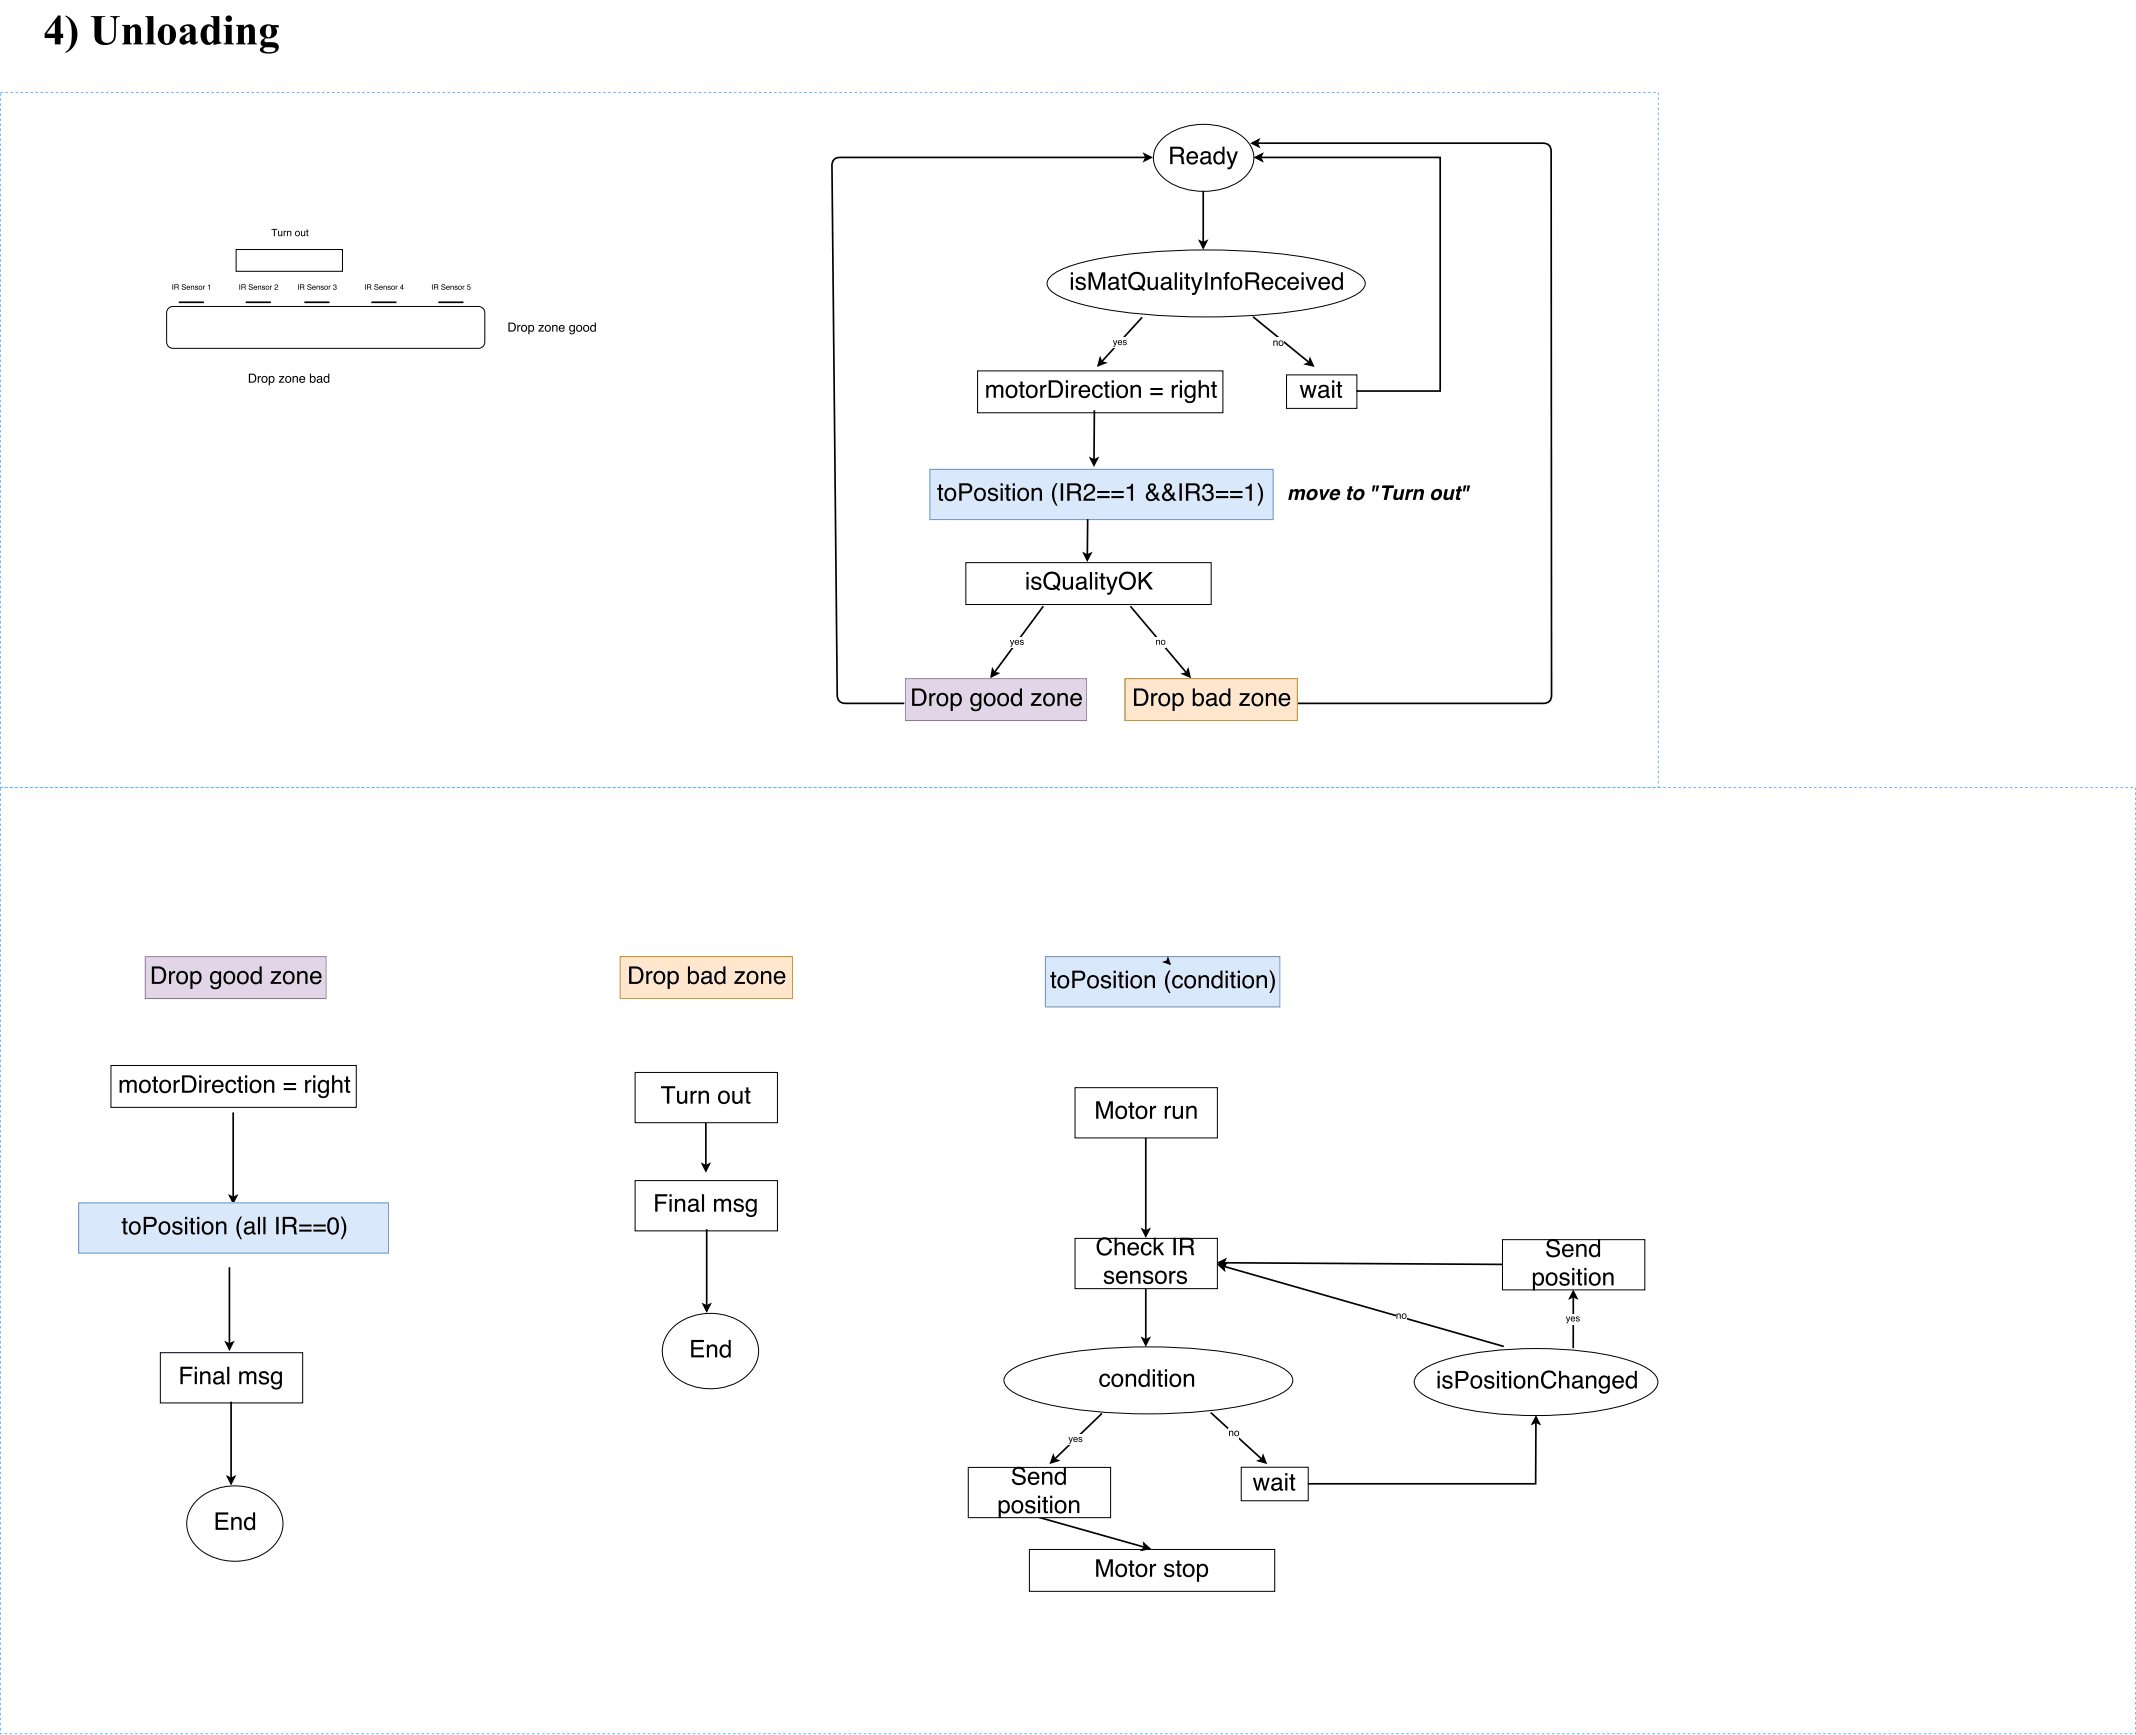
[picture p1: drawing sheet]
<svg xmlns="http://www.w3.org/2000/svg" width="900mm" height="731mm" viewBox="0 0 900 731" stroke-linecap="round" stroke-linejoin="round" font-family="sans-serif">
<g fill="#000">
<path d="M505.5 101.6l1.4 .7 1.5-.7-1.5 2.8zM552 151.2l1.3 2.9-3.1-.7 1.4-.6z"/>
<path d="M24.5 6.5h1v7.7h1.1v1.8h-1.1v2.7h-2.4v-2.7h-4.3v-1.8zM23.1 9.5l-3.5 4.7h3.5zM27.6 6.5a8.7 8.7 0 0 1 5 7.9 8.7 8.7 0 0 1-5 7.9v-.4a7 7 0 0 0 2.6-6.7 8.7 8.7 0 0 0-2.6-8.2zM38.2 6.8h6.2v.3a1.36 1.36 0 0 0-1.5 .3 1.36 1.36 0 0 0-.2 1.5v5.9a2.74 2.74 0 0 0 2.4 3.3 2.74 2.74 0 0 0 2.9-3l.1-6.2a1.45 1.45 0 0 0-1.7-1.8v-.3h4.1v.3a1.44 1.44 0 0 0-1.7 1.8v5.2a4.3 4.3 0 0 1-5.6 4.8 3.7 3.7 0 0 1-3.4-4.1v-5.9a1.31 1.31 0 0 0-.2-1.4 1.31 1.31 0 0 0-1.4-.4zM51.4 10.5h3.4v1a2.47 2.47 0 0 1 3-1.2 2.47 2.47 0 0 1 1.6 2.9l.1 4.5 .8 1h-4.2l.8-1.1v-5.4a.94 .94 0 0 0-.9-.9 .94 .94 0 0 0-1 .8l-.2 .4v4.8l.1 .8 .7 .3v.3h-4.2v-.3l.8-.4 .1-1.1v-5.4zM61.2 6.8h3.4l.1 10.6 .1 .7 .8 .3v.3h-4.4v-.3l.8-.3 .2-1.1v-8.9l-.2-.7-.8-.3zM67.9 11.1a4 4 0 0 1 4.8 0 4 4 0 0 1 1.4 4.6 3.9 3.9 0 0 1-4.7 3.2 3.9 3.9 0 0 1-2.9-4.8l.4-1.6zM69.6 11.2a11.3 11.3 0 0 0 0 6.8 1.25 1.25 0 0 0 1.5 0 1.25 1.25 0 0 0 .4-1.5l.1-3.2a1.78 1.78 0 0 0-1.6-2.4zM76.3 11.4a3.9 3.9 0 0 1 6 .4l.1 4.9a.59 .59 0 0 0-.1 .6 .59 .59 0 0 0 .6 .4l.3-.3 .3 .2a1.87 1.87 0 0 1-1.8 1.2 1.87 1.87 0 0 1-1.7-1.3 2.69 2.69 0 0 1-4.1 .6 2.71 2.71 0 0 1 2.1-3.6l2-1v-.8a1.24 1.24 0 0 0-.7-1.7 1.24 1.24 0 0 0-1.6 .7 1.22 1.22 0 0 1 .1 1.7 1.22 1.22 0 0 1-1.7 .1 1.22 1.22 0 0 1 0-1.8zM78.9 14.9a1.24 1.24 0 0 0-.9 1.3 1.24 1.24 0 0 0 1.2 1.1l.8-.5v-2.7zM88.8 6.8h3.6v9.9a.98 .98 0 0 0 1 1.3v.3l-3.5 .6v-1.3a2.94 2.94 0 0 1-3.3 1.2 2.94 2.94 0 0 1-2-3 4.1 4.1 0 0 1 3.6-5.5l1.7 1v-2.5a1.12 1.12 0 0 0 0-1.2 1.12 1.12 0 0 0-1.1-.4zM87.8 11.3a6.6 6.6 0 0 0 .3 6.5l1-.1 .8-1v-4.3a1.5 1.5 0 0 0-2.1-1.1zM95 7.9a1.4 1.4 0 0 1 2.8 0 1.4 1.4 0 0 1-2.8 0zM94.2 10.5h3.4l.1 7.2 .3 .5 .6 .2v.3h-4.4v-.3l.8-.3 .2-1.1-.1-5.5-.3-.6-.6-.1zM99.4 10.5h3.4v1a2.47 2.47 0 0 1 3-1.2 2.47 2.47 0 0 1 1.6 2.9v4.5l.9 1h-4.2l.8-1.1v-5.4a.94 .94 0 0 0-.9-.9 .94 .94 0 0 0-1 .8l-.2 .4v4.8l.1 .8 .7 .3v.3h-4.2v-.3l.8-.4 .1-1.1v-5.4zM110.5 11.1a4.1 4.1 0 0 1 4.2-.5h2.8v.9h-1.6a2.91 2.91 0 0 1 .2 3.5 2.91 2.91 0 0 1-3.3 1.2 .87 .87 0 0 0-1.4 .5 .87 .87 0 0 0 1 1.1 5.1 5.1 0 0 1 4.7 .9 2.66 2.66 0 0 1-2.8 3.8h-2.3a1.89 1.89 0 0 1-2.4-2l1.3-.8a1.98 1.98 0 0 1-1-2.2 1.98 1.98 0 0 1 1.8-1.5 2.78 2.78 0 0 1-2.1-2.1 2.78 2.78 0 0 1 .9-2.8zM112.5 11.1l-.5 1.2a2.56 2.56 0 0 0 1.1 3.4 1.72 1.72 0 0 0 1.3-2.4 1.82 1.82 0 0 0-1.5-2.5zM111.2 20.3a1.3 1.3 0 0 0 .3 1.4 1.3 1.3 0 0 0 1.4 .3 2.35 2.35 0 0 0 3.1-1.5 6 6 0 0 0-4.8-.2z"/>
<path d="M494 62.7v2.5h2.3a1.27 1.27 0 0 0 1.5-1.2 1.27 1.27 0 0 0-1.4-1.3zM493 61.8h3.4a2.01 2.01 0 0 1 2.3 1.3 2.01 2.01 0 0 1-.9 2.4l.8 .7 .5 2.9h-1.2l-.3-2.6-1.3-.5h-2.3v3.1h-1zM500.6 64.5a2.45 2.45 0 0 1 3-.5 2.45 2.45 0 0 1 1.2 2.8h-4a1.52 1.52 0 0 0 1.2 1.7 1.52 1.52 0 0 0 1.8-1h.9a2.54 2.54 0 0 1-3.4 1.7 2.54 2.54 0 0 1-1.3-3.6zM501.3 64.9l-.4 1.1h2.9a1.46 1.46 0 0 0-.8-1.4 1.46 1.46 0 0 0-1.7 .3zM506.7 67.2a1.12 1.12 0 0 0 .6 1.4 1.12 1.12 0 0 0 1.5-.5l.3-.6 .1-1.1zM506.3 64.3a2.35 2.35 0 0 1 3.8 .8v3.3l.6 .1v.7h-.3a.85 .85 0 0 1-1.2-.8 1.8 1.8 0 0 1-2.7 .8 1.8 1.8 0 0 1-.2-2.8l2.4-.5a.84 .84 0 0 0 .4-1.2 .84 .84 0 0 0-1.2-.3l-.8 .2-.4 .8h-.8zM512.8 64.8a2.12 2.12 0 0 0-.7 2.2 2.12 2.12 0 0 0 1.8 1.5 2.23 2.23 0 0 0 1.2-2.1 2.23 2.23 0 0 0-1.5-1.9zM512 64.2a2.04 2.04 0 0 1 3 .3v-2.7h.9v7.3h-.8v-.7a2.2 2.2 0 0 1-2.7 .7 2.2 2.2 0 0 1-1.2-2.5l.2-1.3zM516.7 63.8h1l1.4 4.4 1.5-4.4h1l-1.7 4.6a3.4 3.4 0 0 1-1.8 2.9h-.9v-.9l.9 .1 .6-1.2z"/>
<path d="M72.6 119.8h.3v2.3h-.3zM73.8 120v.8h.7a.39 .39 0 0 0 .5-.3 .39 .39 0 0 0-.5-.5zM73.5 119.8h1a.62 .62 0 0 1 .8 .4 .62 .62 0 0 1-.3 .7l.4 1.2h-.4l-.1-.9-.4-.1h-.7v1h-.3zM76.8 119.9a.89 .89 0 0 1 1.5 .6h-.3a.48 .48 0 0 0-.6-.6 .48 .48 0 0 0-.2 .8 .85 .85 0 0 1 1.1 .4 .85 .85 0 0 1-.4 1.1 .85 .85 0 0 1-1.1-.3l-.3-.6h.3a.52 .52 0 0 0 .6 .6 .52 .52 0 0 0 .4-.8h-.2a.7 .7 0 0 1-.9-.3 .7 .7 0 0 1 .1-.9zM78.8 120.6a.76 .76 0 0 1 .9-.1 .76 .76 0 0 1 .4 .8h-1.2a.47 .47 0 0 0 .4 .6 .47 .47 0 0 0 .5-.4h.3a.83 .83 0 0 1-1.3 .5 .83 .83 0 0 1 0-1.4zM79 120.7l-.1 .4h.9l-.3-.5zM80.5 120.4l.2 .2a.59 .59 0 0 1 .7-.2 .59 .59 0 0 1 .4 .6v1.1h-.3v-1.2l-.3-.3-.4 .3-.1 1.2h-.2zM82.3 120.5a.67 .67 0 0 1 1.1 .4l-.8-.3v.4a.66 .66 0 0 1 .8 .5 .66 .66 0 0 1-.6 .8 .66 .66 0 0 1-.7-.8l.3 .2a.4 .4 0 0 0 .5 .2 .4 .4 0 0 0 .3-.4l-.2-.1a.6 .6 0 0 1-.6-.2 .6 .6 0 0 1-.1-.7zM83.9 121.2a.6 .6 0 0 0 1.2 0 .6 .6 0 0 0-1.2 0zM83.7 121.3a.85 .85 0 0 1 1.7 0 .85 .85 0 0 1-1.7 0zM85.6 120.4l.2 .3 .6-.3-.5 .5v1.2h-.3zM87.6 120.3l.8-.4v2.2h-.3v-1.6z"/>
<path d="M100.9 119.8h.3v2.3h-.3zM102 120v.8h.7a.39 .39 0 0 0 .5-.3 .39 .39 0 0 0-.4-.5zM101.7 119.8h1.1a.62 .62 0 0 1 .7 .4 .62 .62 0 0 1-.3 .7l.4 1.2h-.4l-.1-.9-.4-.1h-.7v1h-.3zM105 119.9a.89 .89 0 0 1 1.5 .6h-.3a.48 .48 0 0 0-.6-.6 .48 .48 0 0 0-.2 .8 .85 .85 0 0 1 1.1 .4 .85 .85 0 0 1-.4 1.1 .85 .85 0 0 1-1.1-.3l-.3-.6h.3a.52 .52 0 0 0 .7 .6 .52 .52 0 0 0 .3-.8h-.2a.7 .7 0 0 1-.9-.3 .7 .7 0 0 1 .1-.9zM107 120.6a.76 .76 0 0 1 1-.1 .76 .76 0 0 1 .3 .8h-1.2a.47 .47 0 0 0 .4 .6 .47 .47 0 0 0 .5-.4h.3a.83 .83 0 0 1-1.3 .5 .83 .83 0 0 1 0-1.4zM107.3 120.7l-.2 .4h1l-.3-.5zM108.7 120.4l.2 .2a.59 .59 0 0 1 .7-.2 .59 .59 0 0 1 .4 .6v1.1h-.3v-1.2l-.3-.3-.4 .3v1.2h-.3zM110.6 120.5a.67 .67 0 0 1 1.1 .4l-.8-.3-.1 .4a.66 .66 0 0 1 .8 .5 .66 .66 0 0 1-.6 .8 .66 .66 0 0 1-.7-.8l.3 .2a.4 .4 0 0 0 .5 .2 .4 .4 0 0 0 .3-.4l-.2-.1a.6 .6 0 0 1-.6-.2 .6 .6 0 0 1 0-.7zM112.2 121.2a.58 .58 0 0 0 1.1 0 .58 .58 0 0 0-1.1 0zM111.9 121.3a.85 .85 0 0 1 1.7 0 .85 .85 0 0 1-1.7 0zM113.8 120.4l.3 .3 .5-.3-.5 .5v1.2h-.3zM115.9 120a.79 .79 0 0 1 1.3 .5 .79 .79 0 0 1-1 .9l-.3 .4h1.2v.3h-1.5l.4-.8a.72 .72 0 0 0 .7-.4 .72 .72 0 0 0-.1-.8l-.9 .5z"/>
<path d="M125.5 119.8h.4v2.3h-.4zM126.7 120v.8h.7a.39 .39 0 0 0 .5-.3 .39 .39 0 0 0-.4-.5zM126.4 119.8h1.1a.62 .62 0 0 1 .7 .4 .62 .62 0 0 1-.3 .7l.4 1.2h-.4l-.1-.9-.4-.1h-.7v1h-.3zM129.7 119.9a.89 .89 0 0 1 1.5 .6h-.3a.48 .48 0 0 0-.6-.6 .48 .48 0 0 0-.2 .8 .85 .85 0 0 1 1.1 .4 .85 .85 0 0 1-.4 1.1 .85 .85 0 0 1-1.1-.3l-.3-.6h.3a.52 .52 0 0 0 .6 .6 .52 .52 0 0 0 .4-.8h-.2a.7 .7 0 0 1-.9-.3 .7 .7 0 0 1 .1-.9zM131.7 120.6a.76 .76 0 0 1 1-.1 .76 .76 0 0 1 .3 .8h-1.2a.47 .47 0 0 0 .4 .6 .47 .47 0 0 0 .5-.4h.3a.83 .83 0 0 1-1.3 .5 .83 .83 0 0 1 0-1.4zM132 120.7l-.2 .4h.9l-.3-.5zM133.4 120.4l.2 .2a.59 .59 0 0 1 .7-.2 .59 .59 0 0 1 .4 .6v1.1h-.3v-1.2l-.3-.3-.4 .3v1.2h-.3zM135.3 120.5a.67 .67 0 0 1 1 .4l-.8-.3v.4a.66 .66 0 0 1 .8 .5 .66 .66 0 0 1-.6 .8 .66 .66 0 0 1-.7-.8l.3 .2a.4 .4 0 0 0 .5 .2 .4 .4 0 0 0 .3-.4l-.2-.1a.6 .6 0 0 1-.6-.2 .6 .6 0 0 1 0-.7zM136.9 121.2a.58 .58 0 0 0 1.1 0 .58 .58 0 0 0-1.1 0zM136.6 121.3a.85 .85 0 0 1 1.7 0 .85 .85 0 0 1-1.7 0zM138.5 120.4l.3 .3 .5-.3-.5 .5v1.2h-.3zM140.6 120a.64 .64 0 0 1 1-.1 .64 .64 0 0 1-.1 1 .73 .73 0 0 1-.2 1.2 .73 .73 0 0 1-1-.7h.3a.48 .48 0 0 0 .4 .6 .48 .48 0 0 0 .5-.6 .48 .48 0 0 0-.6-.4v-.2a.41 .41 0 0 0 .6-.3 .41 .41 0 0 0-.4-.5 .41 .41 0 0 0-.5 .4l-.3 .2z"/>
<path d="M153.8 119.8h.3v2.3h-.3zM154.9 120v.8h.7a.39 .39 0 0 0 .5-.3 .39 .39 0 0 0-.4-.5zM154.6 119.8h1.1a.62 .62 0 0 1 .7 .4 .62 .62 0 0 1-.3 .7l.4 1.2h-.4l-.1-.9-.4-.1h-.7v1h-.3zM158 119.9a.89 .89 0 0 1 1.4 .6h-.3a.48 .48 0 0 0-.6-.6 .48 .48 0 0 0-.2 .8 .85 .85 0 0 1 1.1 .4 .85 .85 0 0 1-.4 1.1 .85 .85 0 0 1-1.1-.3l-.2-.6h.3a.52 .52 0 0 0 .6 .6 .52 .52 0 0 0 .3-.8h-.2a.7 .7 0 0 1-.8-.3 .7 .7 0 0 1 .1-.9zM160 120.6a.76 .76 0 0 1 .9-.1 .76 .76 0 0 1 .4 .8h-1.3a.47 .47 0 0 0 .4 .6 .47 .47 0 0 0 .6-.4h.2a.83 .83 0 0 1-1.3 .5 .83 .83 0 0 1 .1-1.4zM160.2 120.7l-.2 .4h1l-.3-.5zM161.6 120.4l.3 .2a.59 .59 0 0 1 .6-.2 .59 .59 0 0 1 .4 .6v1.1h-.2v-1.2l-.4-.3-.4 .3v1.2h-.3zM163.5 120.5a.67 .67 0 0 1 1.1 .4l-.8-.3-.1 .4a.66 .66 0 0 1 .9 .5 .66 .66 0 0 1-.7 .8 .66 .66 0 0 1-.6-.8l.2 .2a.4 .4 0 0 0 .5 .2 .4 .4 0 0 0 .3-.4l-.1-.1a.6 .6 0 0 1-.7-.2 .6 .6 0 0 1 0-.7zM165.1 121.2a.58 .58 0 0 0 1.1 0 .58 .58 0 0 0-1.1 0zM164.8 121.3a.85 .85 0 0 1 1.7 0 .85 .85 0 0 1-1.7 0zM166.7 120.4l.3 .3 .5-.3-.5 .5v1.2h-.3zM169.5 120.3l-.7 1h.7zM169.5 119.8h.3v1.5h.3l-.3 .8h-.3v-.6h-1z"/>
<path d="M182 119.8h.3v2.3h-.3zM183.2 120v.8h.7a.39 .39 0 0 0 .4-.3 .39 .39 0 0 0-.4-.5zM182.8 119.8h1.1a.62 .62 0 0 1 .7 .4 .62 .62 0 0 1-.3 .7l.4 1.2h-.3l-.2-.9-.3-.1h-.7v1h-.4zM186.2 119.9a.89 .89 0 0 1 1.4 .6h-.3a.48 .48 0 0 0-.5-.6 .48 .48 0 0 0-.3 .8 .85 .85 0 0 1 1.1 .4 .85 .85 0 0 1-.4 1.1 .85 .85 0 0 1-1.1-.3l-.2-.6h.3a.52 .52 0 0 0 .6 .6 .52 .52 0 0 0 .3-.8h-.2a.7 .7 0 0 1-.8-.3 .7 .7 0 0 1 .1-.9zM188.2 120.6a.76 .76 0 0 1 .9-.1 .76 .76 0 0 1 .4 .8h-1.2a.47 .47 0 0 0 .3 .6 .47 .47 0 0 0 .6-.4h.3a.83 .83 0 0 1-1.3 .5 .83 .83 0 0 1 0-1.4zM188.4 120.7l-.1 .4h.9l-.3-.5zM189.8 120.4l.3 .2a.59 .59 0 0 1 .7-.2 .59 .59 0 0 1 .4 .6v1.1h-.3v-1.2l-.3-.3-.4 .3-.1 1.2h-.3zM191.7 120.5a.67 .67 0 0 1 1.1 .4l-.8-.3-.1 .4a.66 .66 0 0 1 .9 .5 .66 .66 0 0 1-.6 .8 .66 .66 0 0 1-.7-.8l.3 .2a.4 .4 0 0 0 .4 .2 .4 .4 0 0 0 .3-.4l-.1-.1a.6 .6 0 0 1-.7-.2 .6 .6 0 0 1 0-.7zM193.3 121.2a.6 .6 0 0 0 1.2 0 .6 .6 0 0 0-1.2 0zM193 121.3a.85 .85 0 0 1 1.7 0 .85 .85 0 0 1-1.7 0zM194.9 120.4l.3 .3 .5-.3-.5 .5v1.2h-.3zM197 119.9h1.2v.2h-1l-.1 .7a.76 .76 0 0 1 1.1 .3 .76 .76 0 0 1-.5 1.1 .76 .76 0 0 1-.9-.7h.3a.48 .48 0 0 0 .7 .2 .48 .48 0 0 0 0-.7 .48 .48 0 0 0-.7 .1h-.3z"/>
<path d="M451.2 116.7h.9v5.4h-.9zM451.2 114.7h.9v1h-.9zM453.8 117a2.14 2.14 0 0 1 3.5 1.2h-.8a1.17 1.17 0 0 0-1.2-.9 1.17 1.17 0 0 0-1.1 1l.9 .5a1.95 1.95 0 0 1 2.4 2.1 2.3 2.3 0 0 1-2.4 1.4 2.3 2.3 0 0 1-2-1.9h.9a1.33 1.33 0 0 0 1.3 1.1 1.33 1.33 0 0 0 1.3-1.1l-1-.6a1.86 1.86 0 0 1-2.2-2.2zM458.6 114.7h1.5l2.1 6.2 2.1-6.2h1.4v7.4h-1v-6.2l-2 6.2h-1l-2.1-6.2v6.2h-1zM467.9 120.1a1.12 1.12 0 0 0 .6 1.4 1.12 1.12 0 0 0 1.5-.5l.3-.6 .1-1.1zM467.5 117.2a2.35 2.35 0 0 1 3.8 .9v3.2l.6 .1v.7l-.3 .1a.85 .85 0 0 1-1.2-.8 1.8 1.8 0 0 1-2.6 .7 1.8 1.8 0 0 1-.3-2.8l2.4-.5a.84 .84 0 0 0 .4-1.1 .84 .84 0 0 0-1.2-.4l-.8 .3-.4 .7h-.8zM472.9 115.2h.9v1.5h.9v.7h-.9l.1 3.7 .8 .3-.2 .7a1.14 1.14 0 0 1-1.6-1.1v-3.6h-.7v-.7h.7zM476.4 115.5a3.8 3.8 0 0 1 5-.1 3.8 3.8 0 0 1 .6 5l-.6 .9 1 .7-.5 .6-1.1-.8a3.7 3.7 0 0 1-4.5-.5 3.7 3.7 0 0 1-.7-4.5zM477.1 116.2a3.1 3.1 0 0 0-.7 3.4 3.1 3.1 0 0 0 3 1.8l.6-.2-.8-.7 .5-.6 1 .8a3.2 3.2 0 0 0-1.8-5.3l-1.2 .3zM483.5 116.7h.9v3.6a1.28 1.28 0 0 0 1.6 1.1 1.28 1.28 0 0 0 .9-1.7v-3h.9v5.4h-.8v-.8a1.84 1.84 0 0 1-2.1 .9 1.84 1.84 0 0 1-1.4-1.9zM490.1 120.1a1.12 1.12 0 0 0 .6 1.4 1.12 1.12 0 0 0 1.4-.5l.4-.6 .1-1.1zM489.6 117.2a2.35 2.35 0 0 1 3.9 .9v3.2l.5 .1v.7l-.3 .1a.85 .85 0 0 1-1.1-.8 1.8 1.8 0 0 1-2.7 .7 1.8 1.8 0 0 1-.2-2.8l2.4-.5a.84 .84 0 0 0 .4-1.1 .84 .84 0 0 0-1.2-.4l-.8 .3-.4 .7h-.8zM494.9 114.7h.9v7.4h-.9zM497.2 116.7h.9v5.4h-.9zM497.2 114.7h.9v1h-.9zM499.6 115.2h1v1.5h.8v.7h-.8v3.7l.8 .3-.1 .7a1.14 1.14 0 0 1-1.7-1.1v-3.6h-.7v-.7h.7zM501.7 116.7h1.1l1.4 4.4 1.4-4.4h1l-1.6 4.6a3.4 3.4 0 0 1-1.9 2.9h-.9v-.8h.9l.6-1.2zM507.8 114.7h1v7.4h-1zM510.3 116.7h.8v.8a1.89 1.89 0 0 1 2.2-.9 1.89 1.89 0 0 1 1.3 2v3.5h-.9v-3.4a1.32 1.32 0 0 0-1.6-1.2 1.32 1.32 0 0 0-.9 1.8v2.8h-.9zM516.6 114.9l1.4-.3-.2 .8a.77 .77 0 0 0-.9 .4 .77 .77 0 0 0 .2 .9h.9v.7h-.9v4.7h-.9v-4.7h-.8v-.7h.8v-1.1zM519.9 117.7a2.14 2.14 0 0 0-.6 2.3 2.14 2.14 0 0 0 2 1.4 2.38 2.38 0 0 0 0-4zM519.1 117.4a2.64 2.64 0 0 1 3.5-.2 2.64 2.64 0 0 1 .6 3.5 2.56 2.56 0 0 1-3.5 1.3 2.56 2.56 0 0 1-1.2-3.5zM525.7 115.6v2.5h2.3a1.27 1.27 0 0 0 1.5-1.2 1.27 1.27 0 0 0-1.4-1.3zM524.7 114.7h3.4a2.01 2.01 0 0 1 2.3 1.3 2.01 2.01 0 0 1-.9 2.5l.8 .6 .5 3h-1.2l-.4-2.7-1.2-.5h-2.3v3.2h-1zM532.3 117.4a2.45 2.45 0 0 1 3-.5 2.45 2.45 0 0 1 1.1 2.8h-3.9a1.52 1.52 0 0 0 1.2 1.7 1.52 1.52 0 0 0 1.8-1h.9a2.54 2.54 0 0 1-3.4 1.7 2.54 2.54 0 0 1-1.3-3.6zM533 117.8l-.5 1.2h3a1.46 1.46 0 0 0-.8-1.5 1.46 1.46 0 0 0-1.7 .3zM537.9 117.3a2.2 2.2 0 0 1 2.3-.7 2.2 2.2 0 0 1 1.6 1.9h-.9a1.41 1.41 0 0 0-1.7-1.1 1.41 1.41 0 0 0-1 1.8 1.51 1.51 0 0 0 .4 1.9 1.51 1.51 0 0 0 2-.2l.3-.7h.9a2.37 2.37 0 0 1-3 1.9 2.37 2.37 0 0 1-1.6-3.1zM543.1 117.4a2.45 2.45 0 0 1 3-.5 2.45 2.45 0 0 1 1.1 2.8h-3.9a1.52 1.52 0 0 0 1.2 1.7 1.52 1.52 0 0 0 1.8-1h.9a2.54 2.54 0 0 1-3.4 1.7 2.54 2.54 0 0 1-1.3-3.6zM543.8 117.8l-.4 1.2h2.9a1.46 1.46 0 0 0-.8-1.5 1.46 1.46 0 0 0-1.7 .3zM548.4 116.7h.9v5.4h-.9zM548.4 114.7h.9v1h-.9zM550 116.7h1.1l1.4 4.4 1.5-4.4h1l-2 5.4h-1zM556.1 117.4a2.45 2.45 0 0 1 3-.5 2.45 2.45 0 0 1 1.2 2.8h-3.9a1.52 1.52 0 0 0 1.1 1.7 1.52 1.52 0 0 0 1.9-1h.8a2.54 2.54 0 0 1-3.3 1.7 2.54 2.54 0 0 1-1.3-3.6zM556.9 117.8l-.5 1.2h3a1.46 1.46 0 0 0-.9-1.5 1.46 1.46 0 0 0-1.6 .3zM562.6 117.7a2.12 2.12 0 0 0-.6 2.3 2.12 2.12 0 0 0 1.8 1.4 2.23 2.23 0 0 0 1.2-2.1 2.23 2.23 0 0 0-1.5-1.9zM561.9 117.2a2.04 2.04 0 0 1 3 .2v-2.7h.9v7.4h-.8v-.8a2.2 2.2 0 0 1-2.7 .7 2.2 2.2 0 0 1-1.3-2.5l.3-1.3z"/>
</g>
<path d="M506.9 80.4v21.9M505.5 101.6l1.4 .7 1.5-.7-1.5 2.8zM75.3 127.4h10.6M103.5 127.4h10.6M128.2 127.4h10.6M156.5 127.4h10.5M184.7 127.4h10.6M527.9 133.5l23.7 19.3M552 151.2l1.3 2.9-3.1-.7 1.4-.6z" fill="none" stroke="#000" stroke-width=".71" stroke-linecap="butt"/>
<path d="M489.2 59a27.1 27.1 0 0 1 25.7-5.6 17.6 17.6 0 0 1 13 10.4 11.6 11.6 0 0 1-6.5 13.1 28.7 28.7 0 0 1-31.1-1.9 10.5 10.5 0 0 1-1.1-16zM442.5 116.6a34.5 34.5 0 0 1 15.3-6.5 265 265 0 0 1 76.5-3.7 113.2 113.2 0 0 1 35.6 7.5 7.5 7.5 0 0 1 5.3 5.5 7.5 7.5 0 0 1-5.3 5.5 113.2 113.2 0 0 1-35.6 7.5 275.7 275.7 0 0 1-73.5-3 46.9 46.9 0 0 1-17.3-6.2 4 4 0 0 1-1-6.6zM70.8 130.1l.9-.7 1.1-.3h128.8l1.7 .6 .9 1.5 .1 12.9-.3 1.2-.7 .9-1.7 .6h-128.8l-1.6-.6-.9-1.5-.1-12.9z" fill="none" stroke="#000" stroke-width=".42"/>
<path d="M536.2 142.2h4.6v4.9h-4.6z" fill="#fff"/>
<g fill="#000">
<path d="M463.5 151l.6 1.4 1.5 .5-2.9 1.1z"/>
<path d="M536.5 143.5h.3v.3a.78 .78 0 0 1 1-.4 .78 .78 0 0 1 .5 .9v1.4h-.4v-1.4a.55 .55 0 0 0-.6-.5 .55 .55 0 0 0-.4 .7v1.2h-.4zM539 144.5a.8 .8 0 0 0 1.6 0 .8 .8 0 0 0-1.6 0zM538.7 144.6a1.13 1.13 0 0 1 2.2 0 1.13 1.13 0 0 1-2.2 0z"/>
</g>
<path d="M481.2 133.7l-17.1 18.7M463.5 151l.6 1.4 1.5 .5-2.9 1.1z" fill="none" stroke="#000" stroke-width=".71" stroke-linecap="butt"/>
<path d="M468.8 142.2h6v4.6h-6z" fill="#fff"/>
<g fill="#000">
<path d="M528.9 66.3l2.8-1.4-.7 1.4 .7 1.4z"/>
<path d="M114.4 96.4h2.4v.4h-1v2.7h-.4v-2.7h-1zM117.1 97.3h.4v1.4a.56 .56 0 0 0 .8 .5 .56 .56 0 0 0 .3-.8v-1.1h.3v2.2h-.3v-.3a.77 .77 0 0 1-.9 .3 .77 .77 0 0 1-.6-.7zM119.5 97.3h.4v.4l.7-.5v.4l-.7 .5v1.4h-.4zM120.9 97.3h.4v.3a.78 .78 0 0 1 .9-.4 .78 .78 0 0 1 .5 .9v1.4h-.4v-1.4a.55 .55 0 0 0-.6-.5 .55 .55 0 0 0-.4 .7v1.2h-.4zM124.6 98.3a.8 .8 0 0 0 1.6 0 .8 .8 0 0 0-1.6 0zM124.3 98.4a1.13 1.13 0 0 1 2.2 0 1.13 1.13 0 0 1-2.2 0zM126.8 97.3h.4v1.4a.56 .56 0 0 0 .7 .5 .56 .56 0 0 0 .3-.8v-1.1h.4v2.2h-.4v-.3a.77 .77 0 0 1-.8 .3 .77 .77 0 0 1-.6-.7zM129.2 96.7h.4v.6h.4v.3h-.4v1.4l.4 .5-.7-.3-.1-1.6h-.3z"/>
<path d="M214.7 136.3v3h.9a1.49 1.49 0 0 0 1.2-1.5 1.49 1.49 0 0 0-1.2-1.5zM214.2 135.9h1.5a1.92 1.92 0 0 1 1.6 1.9 1.92 1.92 0 0 1-1.6 1.9h-1.5zM218 136.9h.4v.5l.9-.5v.5l-.5 .1-.4 .4v1.8h-.4zM220.3 137.4a.99 .99 0 0 0-.3 1.4 .99 .99 0 0 0 1.4 .3 1.02 1.02 0 0 0 .1-1.3 1.02 1.02 0 0 0-1.2-.4zM219.9 137.3a1.35 1.35 0 0 1 1.9 .2 1.35 1.35 0 0 1-.3 1.9 1.35 1.35 0 0 1-1.9-.4zM223.3 137.5l-.2 .4a.91 .91 0 0 0 .1 1.3 .91 .91 0 0 0 1.3-.1 .91 .91 0 0 0 0-1.2l-.4-.6zM222.6 136.9h.5v.4a1.35 1.35 0 0 1 2.1 .9 1.35 1.35 0 0 1-1.7 1.5l-.4-.3v1.4h-.5zM227 136.9h2.1v.4l-1.6 2h1.7v.4h-2.4l1.7-2.4h-1.5zM230.3 137.4a.99 .99 0 0 0-.3 1.4 .99 .99 0 0 0 1.4 .3 1.02 1.02 0 0 0 .1-1.3 1.02 1.02 0 0 0-1.2-.4zM229.9 137.3a1.35 1.35 0 0 1 1.9 .2 1.35 1.35 0 0 1-.3 1.9 1.35 1.35 0 0 1-1.9-.4zM232.6 136.9l.6 .3a.97 .97 0 0 1 1.1-.2 .97 .97 0 0 1 .6 .9v1.8h-.5v-1.7a.69 .69 0 0 0-.8-.7 .69 .69 0 0 0-.5 1v1.4h-.5zM235.8 137.3a1.27 1.27 0 0 1 1.5-.3 1.27 1.27 0 0 1 .6 1.5h-2a.79 .79 0 0 0 .6 .9 .79 .79 0 0 0 .9-.6h.5a1.38 1.38 0 0 1-2.1 .7 1.38 1.38 0 0 1 0-2.2zM236.2 137.5l-.3 .6h1.6a.76 .76 0 0 0-.5-.8 .76 .76 0 0 0-.8 .2zM240.1 137.3a1.04 1.04 0 0 1 1.7 0v-.3h.4v2.5a1.21 1.21 0 0 1-.9 1.3 1.21 1.21 0 0 1-1.4-.8h.4a.8 .8 0 0 0 1.1 .4 .8 .8 0 0 0 .4-1.1 1.28 1.28 0 0 1-1.9 0 1.28 1.28 0 0 1 .1-1.8zM240.5 137.5l-.1 .3a.95 .95 0 0 0 0 1.3 .95 .95 0 0 0 1.3 0 .95 .95 0 0 0 0-1.4l-.5-.4zM243.5 137.4a.99 .99 0 0 0-.3 1.4 .99 .99 0 0 0 1.4 .3 1.02 1.02 0 0 0 .1-1.3 1.02 1.02 0 0 0-1.2-.4zM243.1 137.3a1.35 1.35 0 0 1 1.9 .2 1.35 1.35 0 0 1-.3 1.9 1.35 1.35 0 0 1-1.9-.4zM246.5 137.4a.99 .99 0 0 0-.3 1.4 .99 .99 0 0 0 1.4 .3 1.02 1.02 0 0 0 .1-1.3 1.02 1.02 0 0 0-1.2-.4zM246 137.3a1.35 1.35 0 0 1 2 .2 1.35 1.35 0 0 1-.3 1.9 1.35 1.35 0 0 1-2-.4zM249.3 137.6a.92 .92 0 0 0-.2 1.4 .92 .92 0 0 0 1.4-.1 .91 .91 0 0 0 0-1.2 .91 .91 0 0 0-1.2-.1zM249.1 137.1a1.05 1.05 0 0 1 1.5 .2v-1.4h.4v3.8h-.4v-.4a1.28 1.28 0 0 1-1.8 .1 1.28 1.28 0 0 1 0-1.8z"/>
<path d="M468.9 143.3h.4l.5 1.7 .6-1.7h.3l-1.3 2.9-.3-.1 .5-.7zM471.2 143.6a.93 .93 0 0 1 1.1-.2 .93 .93 0 0 1 .5 1h-1.5a.58 .58 0 0 0 .4 .7 .58 .58 0 0 0 .7-.4h.3a1.02 1.02 0 0 1-1.5 .5 1.02 1.02 0 0 1 0-1.6zM471.5 143.7l-.2 .5h1.1a.56 .56 0 0 0-.3-.6 .56 .56 0 0 0-.6 .1zM473.3 143.4a.82 .82 0 0 1 1.4 .5l-1-.3-.2 .2 .2 .3a.79 .79 0 0 1 1 .4 .79 .79 0 0 1-.4 1 .79 .79 0 0 1-1-.3l-.2-.5h.3a.43 .43 0 0 0 .5 .5 .43 .43 0 0 0 .3-.6 .72 .72 0 0 1-.9-.3 .72 .72 0 0 1 0-.9z"/>
<path d="M105.4 157.9v2.9h.9a1.49 1.49 0 0 0 1.2-1.5 1.49 1.49 0 0 0-1.2-1.4zM104.8 157.4h1.6a1.92 1.92 0 0 1 1.6 1.9 1.92 1.92 0 0 1-1.6 1.9h-1.6zM108.6 158.5h.4v.4l.9-.5v.5l-.5 .1-.3 .4v1.8h-.5zM111 158.9a.99 .99 0 0 0-.3 1.4 .99 .99 0 0 0 1.4 .3 1.02 1.02 0 0 0 .1-1.3 1.02 1.02 0 0 0-1.2-.4zM110.5 158.8a1.35 1.35 0 0 1 2 .2 1.35 1.35 0 0 1-.3 1.9 1.35 1.35 0 0 1-2-.4zM113.9 159l-.2 .5a.91 .91 0 0 0 .2 1.2 .91 .91 0 0 0 1.2-.1 .91 .91 0 0 0 .1-1.2l-.5-.6zM113.2 158.5h.5v.3a1.35 1.35 0 0 1 2.1 .9 1.35 1.35 0 0 1-1.7 1.6l-.4-.4v1.4h-.5zM117.6 158.5h2.1v.3l-1.6 2h1.7v.4h-2.3l1.6-2.3h-1.5zM121 158.9a.99 .99 0 0 0-.4 1.4 .99 .99 0 0 0 1.5 .3 1.02 1.02 0 0 0 .1-1.3 1.02 1.02 0 0 0-1.2-.4zM120.5 158.8a1.35 1.35 0 0 1 2 .2 1.35 1.35 0 0 1-.4 1.9 1.35 1.35 0 0 1-1.9-.4zM123.3 158.5l.5 .2a.97 .97 0 0 1 1.1-.2 .97 .97 0 0 1 .6 .9v1.8h-.4v-1.7a.69 .69 0 0 0-.9-.7 .69 .69 0 0 0-.5 1v1.4h-.4zM126.4 158.8a1.27 1.27 0 0 1 1.6-.3 1.27 1.27 0 0 1 .6 1.5h-2.1a.79 .79 0 0 0 .6 .9 .79 .79 0 0 0 1-.5h.4a1.38 1.38 0 0 1-2.1 .6 1.38 1.38 0 0 1 0-2.2zM126.8 159l-.2 .6h1.5a.76 .76 0 0 0-.4-.7 .76 .76 0 0 0-.9 .1zM130.6 157.4h.4v1.4a1.36 1.36 0 0 1 2.1 .9 1.36 1.36 0 0 1-1.7 1.5l-.4-.3v.3h-.4zM131.2 159a.92 .92 0 0 0-.1 1.4 .92 .92 0 0 0 1.4 0 .91 .91 0 0 0-.1-1.2 .91 .91 0 0 0-1.2-.2zM134 160.2a.65 .65 0 0 0 .8 .7 .65 .65 0 0 0 .4-1zM133.7 158.8a1.2 1.2 0 0 1 2 .3v1.7l.3 .4h-.5a.56 .56 0 0 0-.5-.3 .56 .56 0 0 0-.5 .4 .85 .85 0 0 1-1.1-.7 .85 .85 0 0 1 .9-1l.7-.1a.57 .57 0 0 0-.3-.8 .57 .57 0 0 0-.7 .6h-.4zM137 159.1a.92 .92 0 0 0-.2 1.4 .92 .92 0 0 0 1.4-.1 .91 .91 0 0 0 0-1.2 .91 .91 0 0 0-1.2-.1zM136.8 158.7a1.05 1.05 0 0 1 1.5 .1v-1.4h.4v3.8h-.4v-.4a1.28 1.28 0 0 1-1.8 .1 1.28 1.28 0 0 1 0-1.8z"/>
<path d="M547.6 162.2h1l1 4.2 1.1-4.2h1l1 4.2 1.1-4.2h.9l-1.5 5.4h-1l-1.1-4.2-1 4.2h-1zM556.4 165.6a1.12 1.12 0 0 0 .6 1.4 1.12 1.12 0 0 0 1.5-.4l.3-.6 .1-1.2zM556 162.7a2.35 2.35 0 0 1 3.8 .9v3.2l.6 .1v.7l-.4 .1a.85 .85 0 0 1-1.1-.8 1.8 1.8 0 0 1-2.7 .7 1.8 1.8 0 0 1-.2-2.8l2.4-.5a.84 .84 0 0 0 .4-1.1 .84 .84 0 0 0-1.2-.4l-.8 .3-.4 .8h-.8zM561.2 162.2h1v5.4h-1zM561.2 160.2h1v1.1h-1zM563.7 160.7h.9v1.5h.9v.8h-.9v3.6l.9 .3-.2 .7a1.14 1.14 0 0 1-1.6-1.1v-3.5h-.7v-.8h.7z"/>
</g>
<path d="M528.9 66.3l2.8-1.4-.7 1.4 .7 1.4zM531 66.3h75.8v98.4h-35.3" fill="none" stroke="#000" stroke-width=".71" stroke-linecap="butt"/>
<path d="M99.5 105.1h44.8v9.2h-44.8zM542 157.9h29.7v14.2h-29.7z" fill="none" stroke="#000" stroke-width=".42"/>
<path d="M.2 39h698.5v292.8h-698.5z" fill="none" stroke="#66b2ff" stroke-width=".42" stroke-dasharray="1.1 1.1" stroke-linecap="butt"/>
<path d="M406.9 237h103.4v17.7h-103.4z" fill="#fff"/>
<path d="M406.9 237h103.4v17.7h-103.4z" fill="none" stroke="#000" stroke-width=".42"/>
<g fill="#000">
<path d="M418.2 282l.7 1.4 1.5 .3-2.8 1.4z"/>
<path d="M432.5 243h.9v5.4h-.9zM432.5 241h.9v1h-.9zM435.1 243.3a2.14 2.14 0 0 1 3.5 1.2h-.8a1.17 1.17 0 0 0-1.2-.9 1.17 1.17 0 0 0-1.1 1l.9 .5a1.95 1.95 0 0 1 2.4 2.1 2.3 2.3 0 0 1-2.4 1.3 2.3 2.3 0 0 1-2-1.8h.9a1.33 1.33 0 0 0 1.3 1.1 1.33 1.33 0 0 0 1.3-1.1l-1-.6a1.86 1.86 0 0 1-2.2-2.2zM440.7 241.8a3.8 3.8 0 0 1 5-.1 3.8 3.8 0 0 1 .6 5l-.6 .9 1 .7-.5 .6-1.2-.8a3.7 3.7 0 0 1-4.5-.5 3.7 3.7 0 0 1-.6-4.5zM441.3 242.5a3.1 3.1 0 0 0-.6 3.4 3.1 3.1 0 0 0 2.9 1.8l.7-.2-.8-.7 .5-.6 .9 .8a3.2 3.2 0 0 0-1.7-5.3l-1.3 .3zM447.8 243h.9v3.6a1.28 1.28 0 0 0 1.6 1.1 1.28 1.28 0 0 0 .9-1.7v-3h.9v5.4h-.9v-.8a1.84 1.84 0 0 1-2.1 .9 1.84 1.84 0 0 1-1.3-1.9zM454.4 246.4a1.12 1.12 0 0 0 .5 1.4 1.12 1.12 0 0 0 1.5-.5l.4-.6v-1.1zM453.9 243.5a2.35 2.35 0 0 1 3.8 .9v3.2l.6 .1v.7l-.3 .1a.85 .85 0 0 1-1.1-.9 1.8 1.8 0 0 1-2.7 .8 1.8 1.8 0 0 1-.2-2.8l2.4-.5a.84 .84 0 0 0 .3-1.1 .84 .84 0 0 0-1.1-.4l-.9 .2-.3 .8h-.9zM459.2 241h.9v7.4h-.9zM461.4 243h1v5.4h-1zM461.4 241h1v1h-1zM463.9 241.5h.9v1.5h.9v.7h-.9v3.7l.9 .2-.2 .8a1.14 1.14 0 0 1-1.6-1.1v-3.6h-.7v-.7h.7zM466 243h1l1.5 4.4 1.4-4.4h1l-1.7 4.6a3.4 3.4 0 0 1-1.8 2.9h-.9v-.8h.9l.6-1.2zM472.5 241.8a3.7 3.7 0 0 1 4.9-.2 3.7 3.7 0 0 1 .8 4.9 3.6 3.6 0 0 1-4.8 1.8 3.6 3.6 0 0 1-1.9-4.7zM473.2 242.5a3 3 0 0 0-.5 3.6 3 3 0 0 0 3.3 1.4 3.1 3.1 0 0 0 1.6-3.2 3.1 3.1 0 0 0-2.6-2.6l-.8 .1zM479.7 241h1v3.6l3.6-3.6h1.4l-3.1 3 3.2 4.4h-1.3l-2.6-3.7-1.2 1.1v2.6h-1z"/>
</g>
<path d="M439.6 255.4l-20.7 28M418.2 282l.7 1.4 1.5 .3-2.8 1.4z" fill="none" stroke="#000" stroke-width=".71" stroke-linecap="butt"/>
<path d="M425.4 268.5h6v4.6h-6z" fill="#fff"/>
<g fill="#000">
<path d="M498.4 283.9l1.6-.4 .6-1.4 .7 3z"/>
<path d="M425.5 269.6h.4l.5 1.7 .6-1.7h.3l-1.2 2.9-.4-.1 .5-.7zM427.8 269.9a.93 .93 0 0 1 1.1-.2 .93 .93 0 0 1 .5 1h-1.5a.58 .58 0 0 0 .4 .7 .58 .58 0 0 0 .7-.4h.4a1.02 1.02 0 0 1-1.6 .5 1.02 1.02 0 0 1 0-1.6zM428.1 270l-.2 .5h1.1a.56 .56 0 0 0-.3-.6 .56 .56 0 0 0-.6 .1zM429.9 269.7a.82 .82 0 0 1 1.4 .5l-1-.3-.2 .2 .2 .3a.79 .79 0 0 1 1 .4 .79 .79 0 0 1-.4 1 .79 .79 0 0 1-1-.3l-.2-.5h.3a.43 .43 0 0 0 .5 .5 .43 .43 0 0 0 .3-.7 .72 .72 0 0 1-.9-.2 .72 .72 0 0 1 0-.9z"/>
</g>
<path d="M476.2 255.4l23.8 28.1M498.4 283.9l1.6-.4 .6-1.4 .7 3z" fill="none" stroke="#000" stroke-width=".71" stroke-linecap="butt"/>
<path d="M486.8 268.5h4.3v4.6h-4.3z" fill="#fff"/>
<g fill="#000">
<path d="M482.2 64.9l2.8 1.4-2.8 1.4 .7-1.4zM527.5 60.3l2.8-1.4-.7 1.4 .7 1.4z"/>
<path d="M487.1 269.6h.3v.3a.71 .71 0 0 1 .9-.3 .71 .71 0 0 1 .4 .7v1.3h-.3v-1.2a.5 .5 0 0 0-.6-.5 .5 .5 0 0 0-.4 .7v1h-.3zM489.4 270.6a.71 .71 0 0 0 1.4 0 .71 .71 0 0 0-1.4 0zM489.1 270.7a1.05 1.05 0 0 1 2.1 0 1.05 1.05 0 0 1-2.1 0z"/>
</g>
<path d="M482.2 64.9l2.8 1.4-2.8 1.4 .7-1.4zM482.9 66.3h-128.9a3.1 3.1 0 0 0-3.5 3.5l2.2 223a3.2 3.2 0 0 0 3.6 3.5h24.7M527.5 60.3l2.8-1.4-.7 1.4 .7 1.4zM529.6 60.3h120.4a3.1 3.1 0 0 1 3.5 3.6l.2 228.9a3.1 3.1 0 0 1-3.5 3.5h-103.4" fill="none" stroke="#000" stroke-width=".71" stroke-linecap="butt"/>
<path d="M261.2 403h72.7v17.7h-72.7z" fill="#ffe6cc"/>
<path d="M261.2 403h72.7v17.7h-72.7z" fill="none" stroke="#d79b00" stroke-width=".42"/>
<path d="M266.1 408v5.7h1.7a3 3 0 0 0 2.4-2.3 3 3 0 0 0-1.2-3.1zM265.1 407.2h2.9a3.8 3.8 0 0 1 2.4 6.2l-.8 .7-1 .4h-3.5zM272.3 409.2h.9v.9l.7-.8 1-.2v.9h-.2a1.36 1.36 0 0 0-1.5 1.4v3.1h-.9zM276.8 410.1a2.14 2.14 0 0 0-.6 2.4 2.14 2.14 0 0 0 2 1.4 2.38 2.38 0 0 0 0-4.1zM276 409.8a2.64 2.64 0 0 1 3.5-.2 2.64 2.64 0 0 1 .6 3.5 2.56 2.56 0 0 1-3.5 1.4 2.56 2.56 0 0 1-1.2-3.5zM282.7 410.2l-.5 1.1a1.62 1.62 0 0 0 .3 2.1 1.62 1.62 0 0 0 2.2 0l.2-.3a2.05 2.05 0 0 0-1.6-3.2zM281.3 409.2h.9v.7a2.26 2.26 0 0 1 2.9-.5 2.26 2.26 0 0 1 .9 2.9 2.15 2.15 0 0 1-1.3 2.2 2.15 2.15 0 0 1-2.5-.6v2.7h-.9zM289.8 407.2h.9v2.6a2.29 2.29 0 0 1 2.9-.4 2.29 2.29 0 0 1 .9 2.8 2.16 2.16 0 0 1-1.3 2.3 2.16 2.16 0 0 1-2.5-.7v.7h-.9zM291.1 410.3l-.3 .6a1.9 1.9 0 0 0 0 2.1 1.9 1.9 0 0 0 2 .7 2.27 2.27 0 0 0-.6-3.9zM296.5 412.5a1.12 1.12 0 0 0 .5 1.5 1.12 1.12 0 0 0 1.5-.5l.4-.6v-1.1zM296 409.7a2.35 2.35 0 0 1 3.8 .8v3.2l.6 .2v.6l-.3 .1a.85 .85 0 0 1-1.2-.8 1.8 1.8 0 0 1-2.6 .7 1.8 1.8 0 0 1-.2-2.7l2.4-.5a.84 .84 0 0 0 .3-1.2 .84 .84 0 0 0-1.1-.3l-.9 .2-.3 .8h-.9zM302.5 410.1a2.12 2.12 0 0 0-.7 2.3 2.12 2.12 0 0 0 1.9 1.5 2.23 2.23 0 0 0 1.1-2.1 2.23 2.23 0 0 0-1.4-1.9zM301.8 409.6a2.04 2.04 0 0 1 3 .3v-2.7h.8v7.3h-.8v-.7a2.2 2.2 0 0 1-2.7 .7 2.2 2.2 0 0 1-1.2-2.5l.2-1.3zM309.6 409.2h4.2v.7l-3.2 3.8h3.3v.8h-4.5v-.7l3.2-3.8h-3zM316.1 410.1a2.14 2.14 0 0 0-.6 2.4 2.14 2.14 0 0 0 2 1.4 2.38 2.38 0 0 0 0-4.1zM315.2 409.8a2.64 2.64 0 0 1 3.6-.2 2.64 2.64 0 0 1 .5 3.5 2.56 2.56 0 0 1-3.4 1.4 2.56 2.56 0 0 1-1.2-3.5zM320.6 409.2h.9v.7a1.89 1.89 0 0 1 2.2-.8 1.89 1.89 0 0 1 1.3 2v3.4h-.9v-3.4a1.32 1.32 0 0 0-1.7-1.2 1.32 1.32 0 0 0-.9 1.8v2.8h-.9zM326.7 409.8a2.45 2.45 0 0 1 3-.5 2.45 2.45 0 0 1 1.2 2.8h-3.9a1.52 1.52 0 0 0 1.1 1.8 1.52 1.52 0 0 0 1.8-1.1h.9a2.54 2.54 0 0 1-3.4 1.7 2.54 2.54 0 0 1-1.3-3.5zM327.4 410.3l-.4 1.1h3a1.46 1.46 0 0 0-.9-1.5 1.46 1.46 0 0 0-1.7 .4z" fill="#000"/>
<path d="M381.5 285.9h76.2v17.7h-76.2z" fill="#e1d5e7"/>
<path d="M381.5 285.9h76.2v17.7h-76.2z" fill="none" stroke="#9673a6" stroke-width=".42"/>
<path d="M385.3 290.9v5.6h1.8a3 3 0 0 0 2.3-2.2 3 3 0 0 0-1.1-3.1zM384.3 290.1h3a3.8 3.8 0 0 1 2.3 6.1l-.7 .8-1 .3-3.6 .1zM391.5 292h.9v1l.7-.9 1-.2v1h-.2a1.36 1.36 0 0 0-1.5 1.4v3.1h-.9zM396.1 293a2.14 2.14 0 0 0-.6 2.4 2.14 2.14 0 0 0 2 1.4 2.38 2.38 0 0 0 0-4.1zM395.2 292.7a2.64 2.64 0 0 1 3.6-.2 2.64 2.64 0 0 1 .5 3.5 2.56 2.56 0 0 1-3.4 1.4 2.56 2.56 0 0 1-1.2-3.6zM402 293l-.5 1.2a1.62 1.62 0 0 0 .3 2.1 1.62 1.62 0 0 0 2.1 0l.2-.3a2.05 2.05 0 0 0-1.6-3.3zM400.5 292.1h.9v.7a2.26 2.26 0 0 1 3-.5 2.26 2.26 0 0 1 .8 2.9 2.15 2.15 0 0 1-1.3 2.2 2.15 2.15 0 0 1-2.5-.6v2.7h-.9zM409.4 292.7a2.02 2.02 0 0 1 3.2 .1v-.7h.9v4.9a2.34 2.34 0 0 1-1.8 2.6 2.34 2.34 0 0 1-2.8-1.5h1a1.54 1.54 0 0 0 2.1 .6 1.54 1.54 0 0 0 .6-2.1 2.26 2.26 0 0 1-2.9 .5 2.26 2.26 0 0 1-.9-2.8zM410.3 293.1l-.5 .8a1.77 1.77 0 0 0 0 2 1.77 1.77 0 0 0 1.9 .7 2.19 2.19 0 0 0-.5-3.9zM416 293a2.14 2.14 0 0 0-.6 2.4 2.14 2.14 0 0 0 2 1.4 2.38 2.38 0 0 0 0-4.1zM415.1 292.7a2.64 2.64 0 0 1 3.6-.2 2.64 2.64 0 0 1 .5 3.5 2.56 2.56 0 0 1-3.4 1.4 2.56 2.56 0 0 1-1.2-3.6zM421.7 293a2.14 2.14 0 0 0-.6 2.4 2.14 2.14 0 0 0 1.9 1.4 2.38 2.38 0 0 0 .1-4.1zM420.8 292.7a2.64 2.64 0 0 1 3.6-.2 2.64 2.64 0 0 1 .5 3.5 2.56 2.56 0 0 1-3.4 1.4 2.56 2.56 0 0 1-1.2-3.6zM427.4 293a2.12 2.12 0 0 0-.6 2.3 2.12 2.12 0 0 0 1.8 1.5 2.23 2.23 0 0 0 1.1-2.2 2.23 2.23 0 0 0-1.4-1.9zM426.7 292.5a2.04 2.04 0 0 1 3 .2v-2.7h.9v7.4h-.8v-.8a2.2 2.2 0 0 1-2.8 .8 2.2 2.2 0 0 1-1.2-2.6l.2-1.3zM434.6 292h4.1v.8l-3.1 3.8h3.2v.8h-4.5v-.7l3.2-3.9h-2.9zM441 293a2.14 2.14 0 0 0-.6 2.4 2.14 2.14 0 0 0 2 1.4 2.38 2.38 0 0 0 0-4.1zM440.2 292.7a2.64 2.64 0 0 1 3.5-.2 2.64 2.64 0 0 1 .5 3.5 2.56 2.56 0 0 1-3.4 1.4 2.56 2.56 0 0 1-1.2-3.6zM445.5 292h.9v.8a1.89 1.89 0 0 1 2.2-.8 1.89 1.89 0 0 1 1.3 2v3.4h-.9v-3.4a1.32 1.32 0 0 0-1.6-1.2 1.32 1.32 0 0 0-1 1.8v2.8h-.9zM451.6 292.7a2.45 2.45 0 0 1 3-.5 2.45 2.45 0 0 1 1.2 2.8h-3.9a1.52 1.52 0 0 0 1.1 1.8 1.52 1.52 0 0 0 1.8-1.1h.9a2.54 2.54 0 0 1-3.3 1.7 2.54 2.54 0 0 1-1.4-3.5zM452.4 293.2l-.5 1.1h3a1.46 1.46 0 0 0-.9-1.5 1.46 1.46 0 0 0-1.6 .4z" fill="#000"/>
<path d="M474 285.9h72.6v17.7h-72.6z" fill="#ffe6cc"/>
<path d="M474 285.9h72.6v17.7h-72.6z" fill="none" stroke="#d79b00" stroke-width=".42"/>
<g fill="#000">
<path d="M296 490.5l1.4 .7 1.4-.7-1.4 2.8z"/>
<path d="M478.8 290.9v5.6h1.8a3 3 0 0 0 2.3-2.2 3 3 0 0 0-1.2-3.1zM477.8 290.1h3a3.8 3.8 0 0 1 2.3 6.1l-.7 .8-1.1 .3-3.5 .1zM485 292h.9v1l.7-.9 1-.2v1h-.2a1.36 1.36 0 0 0-1.5 1.4v3.1h-.9zM489.6 293a2.14 2.14 0 0 0-.6 2.4 2.14 2.14 0 0 0 1.9 1.4 2.38 2.38 0 0 0 .1-4.1zM488.7 292.7a2.64 2.64 0 0 1 3.6-.2 2.64 2.64 0 0 1 .5 3.5 2.56 2.56 0 0 1-3.5 1.4 2.56 2.56 0 0 1-1.1-3.6zM495.4 293l-.5 1.2a1.62 1.62 0 0 0 .4 2.1 1.62 1.62 0 0 0 2.1 0l.2-.3a2.05 2.05 0 0 0-1.6-3.3zM494 292.1h.9v.7a2.26 2.26 0 0 1 3-.5 2.26 2.26 0 0 1 .8 2.9 2.15 2.15 0 0 1-1.3 2.2 2.15 2.15 0 0 1-2.5-.6v2.7h-.9zM502.6 290h.8v2.7a2.29 2.29 0 0 1 3-.4 2.29 2.29 0 0 1 .8 2.8 2.16 2.16 0 0 1-1.3 2.3 2.16 2.16 0 0 1-2.5-.7v.7h-.8zM503.8 293.2l-.3 .6a1.9 1.9 0 0 0 .1 2.1 1.9 1.9 0 0 0 1.9 .7 2.27 2.27 0 0 0-.6-3.9zM509.2 295.4a1.12 1.12 0 0 0 .5 1.5 1.12 1.12 0 0 0 1.5-.5l.4-.6v-1.1zM508.7 292.5a2.35 2.35 0 0 1 3.8 .9v3.2l.6 .2v.6l-.3 .1a.85 .85 0 0 1-1.1-.8 1.8 1.8 0 0 1-2.7 .7 1.8 1.8 0 0 1-.2-2.8l2.4-.5a.84 .84 0 0 0 .4-1.1 .84 .84 0 0 0-1.2-.3l-.8 .2-.4 .8h-.9zM515.2 293a2.12 2.12 0 0 0-.6 2.3 2.12 2.12 0 0 0 1.8 1.5 2.23 2.23 0 0 0 1.1-2.2 2.23 2.23 0 0 0-1.4-1.9zM514.5 292.5a2.04 2.04 0 0 1 3 .2v-2.7h.9v7.4h-.8v-.8a2.2 2.2 0 0 1-2.8 .8 2.2 2.2 0 0 1-1.2-2.6l.2-1.3zM522.4 292h4.1v.8l-3.1 3.8h3.2v.8h-4.5v-.7l3.2-3.9h-2.9zM528.8 293a2.14 2.14 0 0 0-.6 2.4 2.14 2.14 0 0 0 2 1.4 2.38 2.38 0 0 0 0-4.1zM528 292.7a2.64 2.64 0 0 1 3.5-.2 2.64 2.64 0 0 1 .5 3.5 2.56 2.56 0 0 1-3.4 1.4 2.56 2.56 0 0 1-1.2-3.6zM533.3 292h.9v.8a1.89 1.89 0 0 1 2.2-.8 1.89 1.89 0 0 1 1.3 2v3.4h-.9v-3.4a1.32 1.32 0 0 0-1.6-1.2 1.32 1.32 0 0 0-1 1.8v2.8h-.9zM539.4 292.7a2.45 2.45 0 0 1 3-.5 2.45 2.45 0 0 1 1.2 2.8h-3.9a1.52 1.52 0 0 0 1.1 1.8 1.52 1.52 0 0 0 1.8-1.1h.9a2.54 2.54 0 0 1-3.4 1.7 2.54 2.54 0 0 1-1.3-3.5zM540.2 293.2l-.5 1.1h3a1.46 1.46 0 0 0-.9-1.5 1.46 1.46 0 0 0-1.6 .4z"/>
</g>
<path d="M297.4 472.8v18.4M296 490.5l1.4 .7 1.4-.7-1.4 2.8z" fill="none" stroke="#000" stroke-width=".71" stroke-linecap="butt"/>
<path d="M267.6 451.8h60v21.2h-60z" fill="#fff"/>
<path d="M267.6 451.8h60v21.2h-60z" fill="none" stroke="#000" stroke-width=".42"/>
<path d="M278.5 457.6h6v.9h-2.5v6.5h-1v-6.5h-2.5zM285.2 459.6h.9v3.6a1.28 1.28 0 0 0 1.6 1.1 1.28 1.28 0 0 0 .9-1.7v-3h.9v5.4h-.8v-.8a1.84 1.84 0 0 1-2.1 .9 1.84 1.84 0 0 1-1.4-1.9zM291 459.6h.8v.9l.7-.8 1.1-.2v1l-.3-.1a1.36 1.36 0 0 0-1.4 1.5v3.1h-.9zM294.3 459.6h.9v.8a1.89 1.89 0 0 1 2.2-.9 1.89 1.89 0 0 1 1.3 2v3.5h-.9v-3.4a1.32 1.32 0 0 0-1.6-1.2 1.32 1.32 0 0 0-1 1.8v2.8h-.9zM304 460.6a2.14 2.14 0 0 0-.6 2.3 2.14 2.14 0 0 0 2 1.4 2.38 2.38 0 0 0 0-4zM303.2 460.3a2.64 2.64 0 0 1 3.5-.2 2.64 2.64 0 0 1 .6 3.5 2.56 2.56 0 0 1-3.5 1.3 2.56 2.56 0 0 1-1.2-3.5zM308.5 459.6h1v3.6a1.28 1.28 0 0 0 1.5 1.1 1.28 1.28 0 0 0 .9-1.7v-3h.9v5.4h-.8v-.8a1.84 1.84 0 0 1-2.1 .9 1.84 1.84 0 0 1-1.4-1.9zM314.4 458.1h.9v1.5h.9v.7h-.9l.1 3.7 .8 .3-.2 .7a1.14 1.14 0 0 1-1.6-1.1v-3.6h-.7v-.7h.7z" fill="#000"/>
<path d="M61.2 403h76.2v17.7h-76.2z" fill="#e1d5e7"/>
<path d="M61.2 403h76.2v17.7h-76.2z" fill="none" stroke="#9673a6" stroke-width=".42"/>
<path d="M65 408v5.7h1.7a3 3 0 0 0 2.4-2.3 3 3 0 0 0-1.2-3.1zM64 407.2h2.9a3.8 3.8 0 0 1 2.4 6.2l-.8 .7-1 .4h-3.5zM71.2 409.2h.9v.9l.7-.8 1-.2v.9h-.2a1.36 1.36 0 0 0-1.5 1.4v3.1h-.9zM75.7 410.1a2.14 2.14 0 0 0-.5 2.4 2.14 2.14 0 0 0 1.9 1.4 2.38 2.38 0 0 0 .1-4.1zM74.9 409.8a2.64 2.64 0 0 1 3.5-.2 2.64 2.64 0 0 1 .6 3.5 2.56 2.56 0 0 1-3.5 1.4 2.56 2.56 0 0 1-1.2-3.5zM81.6 410.2l-.5 1.1a1.62 1.62 0 0 0 .4 2.1 1.62 1.62 0 0 0 2.1 0l.2-.3a2.05 2.05 0 0 0-1.6-3.2zM80.2 409.2h.9v.7a2.26 2.26 0 0 1 2.9-.5 2.26 2.26 0 0 1 .9 2.9 2.15 2.15 0 0 1-1.3 2.2 2.15 2.15 0 0 1-2.5-.6v2.7h-.9zM89.1 409.8a2.02 2.02 0 0 1 3.2 .1v-.7h.9v4.9a2.34 2.34 0 0 1-1.8 2.6 2.34 2.34 0 0 1-2.8-1.5h.9a1.54 1.54 0 0 0 2.1 .7 1.54 1.54 0 0 0 .7-2.1 2.26 2.26 0 0 1-2.9 .4 2.26 2.26 0 0 1-.9-2.8zM89.9 410.2l-.4 .8a1.77 1.77 0 0 0 0 2 1.77 1.77 0 0 0 1.9 .7 2.19 2.19 0 0 0-.5-3.8zM95.7 410.1a2.14 2.14 0 0 0-.6 2.4 2.14 2.14 0 0 0 1.9 1.4 2.38 2.38 0 0 0 .1-4.1zM94.8 409.8a2.64 2.64 0 0 1 3.6-.2 2.64 2.64 0 0 1 .5 3.5 2.56 2.56 0 0 1-3.5 1.4 2.56 2.56 0 0 1-1.2-3.5zM101.3 410.1a2.14 2.14 0 0 0-.6 2.4 2.14 2.14 0 0 0 2 1.4 2.38 2.38 0 0 0 .1-4.1zM100.5 409.8a2.64 2.64 0 0 1 3.5-.2 2.64 2.64 0 0 1 .6 3.5 2.56 2.56 0 0 1-3.5 1.4 2.56 2.56 0 0 1-1.2-3.5zM107.1 410.1a2.12 2.12 0 0 0-.7 2.3 2.12 2.12 0 0 0 1.9 1.5 2.23 2.23 0 0 0 1.1-2.1 2.23 2.23 0 0 0-1.4-1.9zM106.4 409.6a2.04 2.04 0 0 1 3 .3v-2.7h.8v7.3h-.8v-.7a2.2 2.2 0 0 1-2.7 .7 2.2 2.2 0 0 1-1.2-2.5l.2-1.3zM114.2 409.2h4.2v.7l-3.2 3.8h3.3v.8h-4.5v-.7l3.2-3.8h-3zM120.7 410.1a2.14 2.14 0 0 0-.6 2.4 2.14 2.14 0 0 0 2 1.4 2.38 2.38 0 0 0 0-4.1zM119.8 409.8a2.64 2.64 0 0 1 3.6-.2 2.64 2.64 0 0 1 .5 3.5 2.56 2.56 0 0 1-3.4 1.4 2.56 2.56 0 0 1-1.2-3.5zM125.2 409.2h.9v.7a1.89 1.89 0 0 1 2.2-.8 1.89 1.89 0 0 1 1.3 2v3.4h-.9v-3.4a1.32 1.32 0 0 0-1.7-1.2 1.32 1.32 0 0 0-.9 1.8v2.8h-.9zM131.3 409.8a2.45 2.45 0 0 1 3-.5 2.45 2.45 0 0 1 1.2 2.8h-3.9a1.52 1.52 0 0 0 1.1 1.8 1.52 1.52 0 0 0 1.8-1.1h.9a2.54 2.54 0 0 1-3.4 1.7 2.54 2.54 0 0 1-1.3-3.5zM132 410.3l-.4 1.1h3a1.46 1.46 0 0 0-.9-1.5 1.46 1.46 0 0 0-1.7 .4z" fill="#000"/>
<path d="M46.7 448.9h103.4v17.6h-103.4z" fill="#fff"/>
<path d="M46.7 448.9h103.4v17.6h-103.4zM82.8 632.3a23.7 23.7 0 0 1 33.4 1.2 13.5 13.5 0 0 1-3.6 20.1 23.9 23.9 0 0 1-30.8-3.3 13.1 13.1 0 0 1 1-18z" fill="none" stroke="#000" stroke-width=".42"/>
<g fill="#000">
<path d="M96.8 503.9l1.4 .7 1.5-.7-1.5 2.8zM95.2 565.6l1.5 .7 1.4-.7-1.4 2.8z"/>
<path d="M50.4 455h.9v.8l1-.8a1.58 1.58 0 0 1 2 .7 1.77 1.77 0 0 1 2.1-.7 1.77 1.77 0 0 1 1.2 1.8v3.6h-.9v-3.7a1.15 1.15 0 0 0-1.5-.9 1.15 1.15 0 0 0-.7 1.5v3.1h-1v-3.5a1.12 1.12 0 0 0-1.2-1.2 1.12 1.12 0 0 0-1 1.4v3.3h-.9zM60.1 456a2.14 2.14 0 0 0-.6 2.4 2.14 2.14 0 0 0 2 1.4 2.38 2.38 0 0 0 0-4.1zM59.2 455.7a2.64 2.64 0 0 1 3.6-.2 2.64 2.64 0 0 1 .5 3.5 2.56 2.56 0 0 1-3.4 1.3 2.56 2.56 0 0 1-1.2-3.5zM64.8 453.5h.9v1.5h.9v.8h-.9v3.6l.9 .3-.2 .7a1.14 1.14 0 0 1-1.6-1.1v-3.5h-.7v-.8h.7zM68.6 456a2.14 2.14 0 0 0-.6 2.4 2.14 2.14 0 0 0 2 1.4 2.38 2.38 0 0 0 0-4.1zM67.8 455.7a2.64 2.64 0 0 1 3.5-.2 2.64 2.64 0 0 1 .5 3.5 2.56 2.56 0 0 1-3.4 1.3 2.56 2.56 0 0 1-1.2-3.5zM73.2 455h.8v.9l.7-.8 1.1-.2v1h-.3a1.36 1.36 0 0 0-1.4 1.4v3.1h-.9zM77.7 453.9v5.6h1.8a3 3 0 0 0 2.3-2.3 3 3 0 0 0-1.1-3zM76.7 453h3a3.8 3.8 0 0 1 2.3 6.2l-.7 .8-1 .3-3.6 .1zM83.9 455h.9v5.4h-.9zM83.9 453h.9v1.1h-.9zM86.2 455h.9v.9l.7-.8 1-.2v1h-.2a1.36 1.36 0 0 0-1.5 1.4v3.1h-.9zM90 455.7a2.45 2.45 0 0 1 3-.5 2.45 2.45 0 0 1 1.2 2.8h-3.9a1.52 1.52 0 0 0 1.1 1.8 1.52 1.52 0 0 0 1.8-1.1h.9a2.54 2.54 0 0 1-3.4 1.7 2.54 2.54 0 0 1-1.3-3.6zM90.7 456.1l-.4 1.2h3a1.46 1.46 0 0 0-.9-1.5 1.46 1.46 0 0 0-1.7 .3zM95.6 455.7a2.2 2.2 0 0 1 2.4-.8 2.2 2.2 0 0 1 1.5 1.9h-.9a1.41 1.41 0 0 0-1.7-1.1 1.41 1.41 0 0 0-1 1.8 1.51 1.51 0 0 0 .4 1.9 1.51 1.51 0 0 0 2-.2l.3-.7h.9a2.37 2.37 0 0 1-2.9 1.9 2.37 2.37 0 0 1-1.6-3.1zM100.6 453.5h.9v1.5h.9v.8h-.9v3.6l.9 .3-.2 .7a1.14 1.14 0 0 1-1.6-1.1v-3.5h-.7v-.8h.7zM103.3 455h.9v5.4h-.9zM103.3 453h.9v1.1h-.9zM106.7 456a2.14 2.14 0 0 0-.6 2.4 2.14 2.14 0 0 0 2 1.4 2.38 2.38 0 0 0 0-4.1zM105.8 455.7a2.64 2.64 0 0 1 3.6-.2 2.64 2.64 0 0 1 .5 3.5 2.56 2.56 0 0 1-3.4 1.3 2.56 2.56 0 0 1-1.2-3.5zM111.2 455h.9v.8a1.89 1.89 0 0 1 2.2-.8 1.89 1.89 0 0 1 1.3 1.9v3.5h-.9v-3.4a1.32 1.32 0 0 0-1.7-1.2 1.32 1.32 0 0 0-.9 1.8v2.8h-.9zM119.5 456.3h5.2v.8h-5.2zM119.5 458.4h5.2v.9h-5.2zM128.6 455h.8v.9l.8-.8 1-.2v1h-.2a1.36 1.36 0 0 0-1.5 1.4v3.1h-.9zM132 455h.9v5.4h-.9zM132 453h.9v1.1h-.9zM134.5 455.7a2.02 2.02 0 0 1 3.2 0v-.6h.9v4.8a2.34 2.34 0 0 1-1.8 2.7 2.34 2.34 0 0 1-2.8-1.6h.9a1.54 1.54 0 0 0 2.1 .7 1.54 1.54 0 0 0 .7-2.1 2.26 2.26 0 0 1-2.9 .5 2.26 2.26 0 0 1-.9-2.8zM135.4 456l-.5 .9a1.77 1.77 0 0 0 0 2 1.77 1.77 0 0 0 1.9 .7 2.19 2.19 0 0 0-.5-3.9zM139.9 453h.9v2.7a1.88 1.88 0 0 1 2.2-.7 1.88 1.88 0 0 1 1.3 1.9v3.5h-1v-3.4a1.33 1.33 0 0 0-1.5-1.3 1.33 1.33 0 0 0-1 1.8v2.9h-.9zM145.8 453.5h.9v1.5h.8v.8h-.8v3.6l.8 .3-.1 .7a1.14 1.14 0 0 1-1.6-1.1v-3.5h-.7v-.8h.7z"/>
<path d="M90.8 637.2h5.4v.9h-4.4v2.2h4.1v.9h-4.1v2.5h4.5v.8h-5.5zM97.4 639.2h.9v.7a1.89 1.89 0 0 1 2.2-.8 1.89 1.89 0 0 1 1.3 2v3.4h-.9v-3.3a1.32 1.32 0 0 0-1.6-1.3 1.32 1.32 0 0 0-1 1.8v2.8h-.9zM104.3 640.2a2.12 2.12 0 0 0-.6 2.2 2.12 2.12 0 0 0 1.8 1.5 2.23 2.23 0 0 0 1.2-2.1 2.23 2.23 0 0 0-1.5-1.9zM103.6 639.6a2.04 2.04 0 0 1 3 .3v-2.7h.9v7.3h-.8v-.7a2.2 2.2 0 0 1-2.7 .7 2.2 2.2 0 0 1-1.3-2.5l.3-1.3z"/>
</g>
<path d="M98.2 468.7v35.9M96.8 503.9l1.4 .7 1.5-.7-1.5 2.8zM96.7 533.9v32.4M95.2 565.6l1.5 .7 1.4-.7-1.4 2.8z" fill="none" stroke="#000" stroke-width=".71" stroke-linecap="butt"/>
<path d="M.2 331.8h899.6v398.6h-899.6z" fill="none" stroke="#66b2ff" stroke-width=".42" stroke-dasharray="1.1 1.1" stroke-linecap="butt"/>
<path d="M67.6 569.9h59.9v21.2h-59.9z" fill="#fff"/>
<path d="M67.6 569.9h59.9v21.2h-59.9z" fill="none" stroke="#000" stroke-width=".42"/>
<g fill="#000">
<path d="M96 622.2l1.4 .7 1.4-.7-1.4 2.8z"/>
<path d="M76 575.8h5.1v.9h-4.1v2.2h3.6v.9h-3.6v3.3h-1zM82 577.8h1v5.3h-1zM82 575.8h1v1h-1zM84.3 577.8h.9v.8a1.89 1.89 0 0 1 2.2-.9 1.89 1.89 0 0 1 1.3 2v3.4h-.9v-3.3a1.32 1.32 0 0 0-1.6-1.3 1.32 1.32 0 0 0-1 1.8v2.8h-.9zM90.9 581.2a1.12 1.12 0 0 0 .5 1.4 1.12 1.12 0 0 0 1.5-.5l.4-.6v-1.1zM90.4 578.3a2.35 2.35 0 0 1 3.8 .8v3.2l.6 .2v.7h-.3a.85 .85 0 0 1-1.1-.8 1.8 1.8 0 0 1-2.7 .8 1.8 1.8 0 0 1-.2-2.8l2.4-.5a.84 .84 0 0 0 .4-1.2 .84 .84 0 0 0-1.2-.3l-.8 .2-.4 .8h-.9zM95.7 575.8h.9v7.3h-.9zM100.8 577.8h.9v.8l1-.9a1.58 1.58 0 0 1 2 .8 1.77 1.77 0 0 1 2.1-.8 1.77 1.77 0 0 1 1.2 1.9v3.5h-.9v-3.7a1.15 1.15 0 0 0-1.5-.8 1.15 1.15 0 0 0-.7 1.4v3.1h-1v-3.5a1.12 1.12 0 0 0-1.2-1.1 1.12 1.12 0 0 0-1 1.3v3.3h-.9zM109.7 578.1a2.14 2.14 0 0 1 3.5 1.2h-.8a1.17 1.17 0 0 0-1.2-.9 1.17 1.17 0 0 0-1.1 .9l.9 .6a1.95 1.95 0 0 1 2.4 2 2.3 2.3 0 0 1-2.4 1.4 2.3 2.3 0 0 1-2-1.8h.9a1.33 1.33 0 0 0 1.3 1.1 1.33 1.33 0 0 0 1.3-1.1l-1.1-.6a1.86 1.86 0 0 1-2.1-2.2zM114.7 578.5a2.02 2.02 0 0 1 3.2 0v-.7h.9v4.9a2.34 2.34 0 0 1-1.8 2.6 2.34 2.34 0 0 1-2.7-1.5h.9a1.54 1.54 0 0 0 2.1 .7 1.54 1.54 0 0 0 .6-2.1 2.26 2.26 0 0 1-2.9 .5 2.26 2.26 0 0 1-.9-2.9zM115.6 578.8l-.5 .8a1.77 1.77 0 0 0 .1 2.1 1.77 1.77 0 0 0 1.8 .6 2.19 2.19 0 0 0-.5-3.8z"/>
</g>
<path d="M97.4 590.5v32.4M96 622.2l1.4 .7 1.4-.7-1.4 2.8z" fill="none" stroke="#000" stroke-width=".71" stroke-linecap="butt"/>
<path d="M267.6 497.4h60v21.2h-60z" fill="#fff"/>
<path d="M267.6 497.4h60v21.2h-60z" fill="none" stroke="#000" stroke-width=".42"/>
<g fill="#000">
<path d="M481.3 518l1.4 .7 1.4-.7-1.4 2.8z"/>
<path d="M276 503.1h5.1v.9h-4.1v2.3h3.6v.8h-3.6v3.4h-1zM282.1 505.1h.9v5.4h-.9zM282.1 503.1h.9v1.1h-.9zM284.3 505.1h.9v.8a1.89 1.89 0 0 1 2.2-.9 1.89 1.89 0 0 1 1.3 2v3.5h-.9v-3.4a1.32 1.32 0 0 0-1.6-1.2 1.32 1.32 0 0 0-1 1.8v2.8h-.9zM290.9 508.5a1.12 1.12 0 0 0 .5 1.4 1.12 1.12 0 0 0 1.5-.4l.4-.6v-1.2zM290.4 505.6a2.35 2.35 0 0 1 3.8 .9l.1 3.2 .5 .1v.7l-.3 .1a.85 .85 0 0 1-1.1-.8 1.8 1.8 0 0 1-2.7 .7 1.8 1.8 0 0 1-.2-2.8l2.4-.5a.84 .84 0 0 0 .4-1.1 .84 .84 0 0 0-1.2-.4l-.8 .3-.4 .8h-.8zM295.7 503.1h.9v7.4h-.9zM300.8 505.1h.9v.8l1.1-.8a1.58 1.58 0 0 1 1.9 .7 1.77 1.77 0 0 1 2.1-.8 1.77 1.77 0 0 1 1.2 1.9v3.6h-.9v-3.7a1.15 1.15 0 0 0-1.4-.9 1.15 1.15 0 0 0-.8 1.5v3.1h-.9v-3.5a1.12 1.12 0 0 0-1.2-1.2 1.12 1.12 0 0 0-1 1.4l-.1 3.3h-.9zM309.7 505.4a2.14 2.14 0 0 1 3.6 1.3h-.9a1.17 1.17 0 0 0-1.1-1 1.17 1.17 0 0 0-1.2 1l.9 .5a1.95 1.95 0 0 1 2.4 2.1 2.3 2.3 0 0 1-2.4 1.4 2.3 2.3 0 0 1-2-1.9h.9a1.33 1.33 0 0 0 1.3 1.1 1.33 1.33 0 0 0 1.3-1.1l-1-.6a1.86 1.86 0 0 1-2.2-2.2zM314.8 505.8a2.02 2.02 0 0 1 3.2 0v-.6h.8v4.8a2.34 2.34 0 0 1-1.8 2.7 2.34 2.34 0 0 1-2.7-1.6h.9a1.54 1.54 0 0 0 2.1 .7 1.54 1.54 0 0 0 .6-2.1 2.26 2.26 0 0 1-2.9 .5 2.26 2.26 0 0 1-.9-2.8zM315.6 506.1l-.5 .9a1.77 1.77 0 0 0 .1 2 1.77 1.77 0 0 0 1.9 .7 2.19 2.19 0 0 0-.6-3.9z"/>
</g>
<path d="M482.7 479.2v39.5M481.3 518l1.4 .7 1.4-.7-1.4 2.8z" fill="none" stroke="#000" stroke-width=".71" stroke-linecap="butt"/>
<path d="M452.9 458.2h60v21.2h-60z" fill="#fff"/>
<path d="M452.9 458.2h60v21.2h-60z" fill="none" stroke="#000" stroke-width=".42"/>
<path d="M461.8 464h1.5l2.1 6.2 2.1-6.2h1.4v7.3h-1v-6.2l-2 6.2h-1l-2.1-6.2v6.2h-1zM471.4 466.9a2.14 2.14 0 0 0-.6 2.4 2.14 2.14 0 0 0 2 1.4 2.38 2.38 0 0 0 0-4.1zM470.6 466.6a2.64 2.64 0 0 1 3.5-.2 2.64 2.64 0 0 1 .6 3.5 2.56 2.56 0 0 1-3.5 1.4 2.56 2.56 0 0 1-1.2-3.5zM476.1 464.5h.9v1.5h.9v.7h-.9l.1 3.7 .8 .2-.2 .7a1.14 1.14 0 0 1-1.6-1.1v-3.5h-.7v-.7h.7zM479.9 466.9a2.14 2.14 0 0 0-.6 2.4 2.14 2.14 0 0 0 2 1.4 2.38 2.38 0 0 0 .1-4.1zM479.1 466.6a2.64 2.64 0 0 1 3.5-.2 2.64 2.64 0 0 1 .6 3.5 2.56 2.56 0 0 1-3.5 1.4 2.56 2.56 0 0 1-1.2-3.5zM484.5 466h.9v.9l.7-.8 1-.2v.9h-.2a1.36 1.36 0 0 0-1.5 1.4v3.1h-.9zM490.7 466h.9v.9l.7-.8 1.1-.2v.9h-.3a1.36 1.36 0 0 0-1.5 1.4v3.1h-.9zM494.1 466h.9v3.5a1.28 1.28 0 0 0 1.6 1.2 1.28 1.28 0 0 0 .9-1.7v-3h.9v5.3h-.8v-.8a1.84 1.84 0 0 1-2.1 .9 1.84 1.84 0 0 1-1.4-1.8zM499.8 466h.9v.7a1.89 1.89 0 0 1 2.2-.8 1.89 1.89 0 0 1 1.3 2v3.4h-.9v-3.4a1.32 1.32 0 0 0-1.6-1.2 1.32 1.32 0 0 0-1 1.8v2.8h-.9z" fill="#000"/>
<path d="M433.7 652.8h103.4v17.6h-103.4z" fill="#fff"/>
<path d="M433.7 652.8h103.4v17.6h-103.4z" fill="none" stroke="#000" stroke-width=".42"/>
<g fill="#000">
<path d="M481.3 563.8l1.4 .7 1.4-.7-1.4 2.8zM482 650.3l2.3 2.1-3.1 .6 1.1-1.2z"/>
<path d="M461.8 656.9h1.5l2.1 6.2 2.1-6.2h1.4v7.4h-1v-6.2l-2 6.2h-1l-2.1-6.2v6.2h-1zM471.4 659.9a2.14 2.14 0 0 0-.6 2.4 2.14 2.14 0 0 0 2 1.4 2.38 2.38 0 0 0 0-4.1zM470.6 659.6a2.64 2.64 0 0 1 3.5-.2 2.64 2.64 0 0 1 .6 3.5 2.56 2.56 0 0 1-3.5 1.3 2.56 2.56 0 0 1-1.2-3.5zM476.1 657.4h.9v1.5h.9v.8h-.9l.1 3.6 .8 .3-.2 .7a1.14 1.14 0 0 1-1.6-1.1v-3.5h-.7v-.8h.7zM479.9 659.9a2.14 2.14 0 0 0-.6 2.4 2.14 2.14 0 0 0 2 1.4 2.38 2.38 0 0 0 .1-4.1zM479.1 659.6a2.64 2.64 0 0 1 3.5-.2 2.64 2.64 0 0 1 .6 3.5 2.56 2.56 0 0 1-3.5 1.3 2.56 2.56 0 0 1-1.2-3.5zM484.5 658.9h.9v1l.7-.9 1-.2v1h-.2a1.36 1.36 0 0 0-1.5 1.4v3.1h-.9zM491.1 659.3a2.14 2.14 0 0 1 3.5 1.2h-.8a1.17 1.17 0 0 0-1.2-.9 1.17 1.17 0 0 0-1.1 .9l.9 .5a1.95 1.95 0 0 1 2.4 2.1 2.3 2.3 0 0 1-2.4 1.4 2.3 2.3 0 0 1-2-1.9h.9a1.33 1.33 0 0 0 1.3 1.1 1.33 1.33 0 0 0 1.3-1.1l-1.1-.5a1.86 1.86 0 0 1-2.1-2.3zM496 657.4h.9v1.5h.9v.8h-.9v3.6l.9 .3-.2 .7a1.14 1.14 0 0 1-1.6-1.1v-3.5h-.7v-.8h.7zM499.8 659.9a2.14 2.14 0 0 0-.6 2.4 2.14 2.14 0 0 0 2 1.4 2.38 2.38 0 0 0 0-4.1zM499 659.6a2.64 2.64 0 0 1 3.5-.2 2.64 2.64 0 0 1 .6 3.5 2.56 2.56 0 0 1-3.5 1.3 2.56 2.56 0 0 1-1.2-3.5zM505.7 659.9l-.5 1.2a1.62 1.62 0 0 0 .3 2.1 1.62 1.62 0 0 0 2.2-.1l.2-.2a2.05 2.05 0 0 0-1.6-3.3zM504.3 659h.9v.7a2.26 2.26 0 0 1 2.9-.5 2.26 2.26 0 0 1 .9 2.8 2.15 2.15 0 0 1-1.3 2.3 2.15 2.15 0 0 1-2.5-.6v2.7h-.9z"/>
</g>
<path d="M482.7 542.7v21.8M481.3 563.8l1.4 .7 1.4-.7-1.4 2.8zM437.6 639.2l44.7 12.6M482 650.3l2.3 2.1-3.1 .6 1.1-1.2z" fill="none" stroke="#000" stroke-width=".71" stroke-linecap="butt"/>
<path d="M452.9 521.7h60v21.2h-60z" fill="#fff"/>
<path d="M452.9 521.7h60v21.2h-60zM424.2 578.7a30 30 0 0 1 13.9-6.5 218.8 218.8 0 0 1 69.4-3.6 94.8 94.8 0 0 1 32.4 7.5 7.3 7.3 0 0 1 4.8 5.5 7.3 7.3 0 0 1-4.8 5.4 94.8 94.8 0 0 1-32.4 7.6 227.6 227.6 0 0 1-66.7-3.1 40.2 40.2 0 0 1-15.6-6.2 4.2 4.2 0 0 1-1-6.6z" fill="none" stroke="#000" stroke-width=".42"/>
<g fill="#000">
<path d="M443.8 613.3l.5 1.5 1.4 .5-3 1z"/>
<path d="M465.7 535.8a2.14 2.14 0 0 1 3.6 1.2h-.9a1.17 1.17 0 0 0-1.1-.9 1.17 1.17 0 0 0-1.2 .9l.9 .6a1.95 1.95 0 0 1 2.4 2 2.3 2.3 0 0 1-2.4 1.4 2.3 2.3 0 0 1-2-1.9h.9a1.33 1.33 0 0 0 1.3 1.2 1.33 1.33 0 0 0 1.3-1.1l-1-.6a1.86 1.86 0 0 1-2.2-2.3zM470.9 536.1a2.45 2.45 0 0 1 3-.5 2.45 2.45 0 0 1 1.2 2.8h-4a1.52 1.52 0 0 0 1.2 1.8 1.52 1.52 0 0 0 1.8-1.1h.9a2.54 2.54 0 0 1-3.4 1.7 2.54 2.54 0 0 1-1.3-3.5zM471.6 536.6l-.4 1.1h2.9a1.46 1.46 0 0 0-.8-1.5 1.46 1.46 0 0 0-1.7 .4zM476.2 535.5h.8v.7a1.89 1.89 0 0 1 2.2-.8 1.89 1.89 0 0 1 1.3 2v3.4h-.9v-3.4a1.32 1.32 0 0 0-1.6-1.2 1.32 1.32 0 0 0-.9 1.8v2.8h-.9zM482.2 535.8a2.14 2.14 0 0 1 3.5 1.2h-.8a1.17 1.17 0 0 0-1.1-.9 1.17 1.17 0 0 0-1.2 .9l.9 .6a1.95 1.95 0 0 1 2.4 2 2.3 2.3 0 0 1-2.4 1.4 2.3 2.3 0 0 1-2-1.9h.9a1.33 1.33 0 0 0 1.3 1.2 1.33 1.33 0 0 0 1.3-1.1l-1-.6a1.86 1.86 0 0 1-2.2-2.3zM488.1 536.4a2.14 2.14 0 0 0-.6 2.4 2.14 2.14 0 0 0 2 1.4 2.38 2.38 0 0 0 0-4.1zM487.3 536.1a2.64 2.64 0 0 1 3.5-.2 2.64 2.64 0 0 1 .6 3.5 2.56 2.56 0 0 1-3.5 1.4 2.56 2.56 0 0 1-1.2-3.5zM492.7 535.5h.8v.9l.8-.8 1-.2v.9h-.2a1.36 1.36 0 0 0-1.5 1.4v3.1h-.9zM496.4 535.8a2.14 2.14 0 0 1 3.6 1.2h-.9a1.17 1.17 0 0 0-1.1-.9 1.17 1.17 0 0 0-1.2 .9l.9 .6a1.95 1.95 0 0 1 2.4 2 2.3 2.3 0 0 1-2.4 1.4 2.3 2.3 0 0 1-2-1.9h.9a1.33 1.33 0 0 0 1.3 1.2 1.33 1.33 0 0 0 1.3-1.1l-1-.6a1.86 1.86 0 0 1-2.2-2.3z"/>
<path d="M463.2 522.1a3.2 3.2 0 0 1 5.3 1.6h-1a2.36 2.36 0 0 0-3-1.4 2.36 2.36 0 0 0-1.5 2.9 2.31 2.31 0 0 0 1.8 2.9 2.31 2.31 0 0 0 2.8-2h.9a3.4 3.4 0 0 1-4.1 2.8 3.4 3.4 0 0 1-2.4-4.4l.4-1.3zM469.6 521.5h.9v2.7a1.88 1.88 0 0 1 2.2-.8 1.88 1.88 0 0 1 1.3 2v3.4h-.9v-3.4a1.33 1.33 0 0 0-1.6-1.3 1.33 1.33 0 0 0-1 1.9v2.8h-.9zM475.7 524.1a2.45 2.45 0 0 1 3-.5 2.45 2.45 0 0 1 1.2 2.8h-3.9a1.52 1.52 0 0 0 1.1 1.8 1.52 1.52 0 0 0 1.8-1.1h.9a2.54 2.54 0 0 1-3.4 1.7 2.54 2.54 0 0 1-1.3-3.5zM476.4 524.6l-.4 1.1h3a1.46 1.46 0 0 0-.9-1.5 1.46 1.46 0 0 0-1.7 .4zM481.3 524.1a2.2 2.2 0 0 1 2.4-.7 2.2 2.2 0 0 1 1.5 1.9h-.9a1.41 1.41 0 0 0-1.7-1.2 1.41 1.41 0 0 0-1 1.8 1.51 1.51 0 0 0 .4 2 1.51 1.51 0 0 0 2-.2l.3-.8h.9a2.37 2.37 0 0 1-2.9 2 2.37 2.37 0 0 1-1.6-3.2zM486.1 521.5h.9v4.2l2.3-2.2h1.1l-2 2 2.1 3.3h-1.1l-1.7-2.7-.7 .7v2h-.9zM494.4 521.5h1v7.3h-1zM498.1 522.3v2.5h2.3a1.27 1.27 0 0 0 1.6-1.1 1.27 1.27 0 0 0-1.4-1.4zM497.1 521.5h3.4a2.01 2.01 0 0 1 2.3 1.2 2.01 2.01 0 0 1-.9 2.5l.8 .7 .5 2.9h-1.2l-.3-2.6-1.3-.5h-2.3v3.1h-1z"/>
<path d="M463.8 579.5a2.2 2.2 0 0 1 2.4-.7 2.2 2.2 0 0 1 1.5 1.8h-.9a1.41 1.41 0 0 0-1.7-1.1 1.41 1.41 0 0 0-1 1.8 1.51 1.51 0 0 0 .4 2 1.51 1.51 0 0 0 2-.2l.3-.8h.9a2.37 2.37 0 0 1-2.9 2 2.37 2.37 0 0 1-1.6-3.2zM469.8 579.8a2.14 2.14 0 0 0-.6 2.4 2.14 2.14 0 0 0 2 1.4 2.38 2.38 0 0 0 0-4.1zM468.9 579.5a2.64 2.64 0 0 1 3.6-.2 2.64 2.64 0 0 1 .5 3.5 2.56 2.56 0 0 1-3.4 1.4 2.56 2.56 0 0 1-1.2-3.5zM474.3 578.8h.9v.8a1.89 1.89 0 0 1 2.2-.8 1.89 1.89 0 0 1 1.3 2v3.4h-.9v-3.4a1.32 1.32 0 0 0-1.7-1.2 1.32 1.32 0 0 0-.9 1.8v2.8h-.9zM481.2 579.8a2.12 2.12 0 0 0-.7 2.3 2.12 2.12 0 0 0 1.9 1.5 2.23 2.23 0 0 0 1.1-2.1 2.23 2.23 0 0 0-1.4-2zM480.5 579.3a2.04 2.04 0 0 1 3 .2v-2.7h.9v7.4h-.9v-.7a2.2 2.2 0 0 1-2.7 .7 2.2 2.2 0 0 1-1.2-2.6l.2-1.3zM485.7 578.9h.9v5.3h-.9zM485.7 576.9h.9v1h-.9zM488.1 577.4h.9v1.4h.9v.8h-.9l.1 3.6 .8 .3-.2 .7a1.14 1.14 0 0 1-1.6-1.1v-3.5h-.7v-.8h.7zM490.8 578.9h.9v5.3h-.9zM490.8 576.9h.9v1h-.9zM494.2 579.8a2.14 2.14 0 0 0-.6 2.4 2.14 2.14 0 0 0 2 1.4 2.38 2.38 0 0 0 0-4.1zM493.4 579.5a2.64 2.64 0 0 1 3.5-.2 2.64 2.64 0 0 1 .6 3.5 2.56 2.56 0 0 1-3.5 1.4 2.56 2.56 0 0 1-1.2-3.5zM498.8 578.8h.8v.8a1.89 1.89 0 0 1 2.2-.8 1.89 1.89 0 0 1 1.3 2v3.4h-.9v-3.4a1.32 1.32 0 0 0-1.6-1.2 1.32 1.32 0 0 0-.9 1.8v2.8h-.9z"/>
</g>
<path d="M464.3 595.5l-20 19.3M443.8 613.3l.5 1.5 1.4 .5-3 1z" fill="none" stroke="#000" stroke-width=".71" stroke-linecap="butt"/>
<path d="M450.1 604.3h6v4.6h-6z" fill="#fff"/>
<g fill="#000">
<path d="M532.2 613.3l1.1 3-3-.9 1.4-.5z"/>
<path d="M450.2 605.5h.4l.5 1.6 .6-1.6h.3l-1.2 2.8h-.4l.5-.8zM452.5 605.7a.93 .93 0 0 1 1.1-.2 .93 .93 0 0 1 .5 1.1h-1.5a.58 .58 0 0 0 .4 .6 .58 .58 0 0 0 .7-.4h.3a1.02 1.02 0 0 1-1.5 .6 1.02 1.02 0 0 1 0-1.7zM452.8 605.9l-.2 .4h1.1a.56 .56 0 0 0-.3-.6 .56 .56 0 0 0-.6 .2zM454.6 605.6a.82 .82 0 0 1 1.4 .4l-1-.3-.2 .3 .2 .2a.79 .79 0 0 1 1 .5 .79 .79 0 0 1-.4 1 .79 .79 0 0 1-1-.3l-.2-.6h.3a.43 .43 0 0 0 .5 .6 .43 .43 0 0 0 .3-.7 .72 .72 0 0 1-.9-.2 .72 .72 0 0 1 0-.9z"/>
</g>
<path d="M510.1 595.1l21.6 19.8M532.2 613.3l1.1 3-3-.9 1.4-.5z" fill="none" stroke="#000" stroke-width=".71" stroke-linecap="butt"/>
<path d="M517.5 601.5h4.6v4.9h-4.6z" fill="#fff"/>
<g fill="#000">
<path d="M647.1 597l1.4 2.8-1.4-.7-1.4 .7z"/>
<path d="M517.8 602.8h.4v.3a.78 .78 0 0 1 .9-.3 .78 .78 0 0 1 .5 .8v1.4h-.4v-1.4a.55 .55 0 0 0-.6-.5 .55 .55 0 0 0-.4 .8v1.1h-.4zM520.3 603.9a.8 .8 0 0 0 1.6 0 .8 .8 0 0 0-1.6 0zM520 603.9a1.13 1.13 0 0 1 2.2 0 1.13 1.13 0 0 1-2.2 0z"/>
<path d="M527.8 622.6h1l1.1 4.2 1-4.2h1l1.1 4.2 1.1-4.2h.9l-1.6 5.3h-.9l-1.1-4.1-1.1 4.1h-.9zM536.7 626a1.12 1.12 0 0 0 .5 1.4 1.12 1.12 0 0 0 1.5-.5l.4-.6v-1.1zM536.2 623.1a2.35 2.35 0 0 1 3.8 .8v3.3l.6 .1v.7h-.3a.85 .85 0 0 1-1.1-.8 1.8 1.8 0 0 1-2.7 .8 1.8 1.8 0 0 1-.2-2.8l2.4-.5a.84 .84 0 0 0 .4-1.2 .84 .84 0 0 0-1.2-.3l-.8 .2-.4 .8h-.9zM541.5 622.6h.9v5.3h-.9zM541.5 620.6h.9v1h-.9zM543.9 621.1h.9v1.5h.9v.7h-.9l.1 3.7 .8 .2-.2 .8a1.14 1.14 0 0 1-1.6-1.1v-3.6h-.7v-.7h.7z"/>
</g>
<path d="M523 618.2h28.2v14.1h-28.2z" fill="none" stroke="#000" stroke-width=".42"/>
<path d="M647.1 599.1l-.1 26h-96M647.1 597l1.4 2.8-1.4-.7-1.4 .7z" fill="none" stroke="#000" stroke-width=".71" stroke-linecap="butt"/>
<path d="M633 522.3h60v21.1h-60z" fill="#fff"/>
<path d="M633 522.3h60v21.1h-60zM597.7 578.5a39.1 39.1 0 0 1 18.1-7.4 164.2 164.2 0 0 1 67.7 1.2 28.4 28.4 0 0 1 14 7.1 5 5 0 0 1-1.8 7.5 48.8 48.8 0 0 1-19.8 7.1 165.2 165.2 0 0 1-65-1.8 28.4 28.4 0 0 1-14-7.1 4.6 4.6 0 0 1 .8-6.6z" fill="none" stroke="#000" stroke-width=".42"/>
<g fill="#000">
<path d="M662.9 544.1l1.4 2.8-1.4-.7-1.4 .7z"/>
<path d="M652.3 522.6a2.87 2.87 0 0 1 4.8 1.7h-1a1.76 1.76 0 0 0-1.7-1.4 1.76 1.76 0 0 0-1.8 1.4l.7 .7 2.1 .5a2.13 2.13 0 0 1 1.8 2.4 2.13 2.13 0 0 1-2.4 1.8 2.67 2.67 0 0 1-3.4-2.5h1a2.06 2.06 0 0 0 1.7 1.7 2.06 2.06 0 0 0 2.2-1.3 1.4 1.4 0 0 0-1.6-1.3 2.73 2.73 0 0 1-3-2zM658.8 524.9a2.45 2.45 0 0 1 3-.6 2.45 2.45 0 0 1 1.2 2.8h-3.9a1.52 1.52 0 0 0 1.1 1.8 1.52 1.52 0 0 0 1.8-1.1h.9a2.54 2.54 0 0 1-3.4 1.7 2.54 2.54 0 0 1-1.3-3.5zM659.5 525.3l-.4 1.1h3a1.46 1.46 0 0 0-.9-1.5 1.46 1.46 0 0 0-1.7 .4zM664.1 524.2h.8v.7a1.89 1.89 0 0 1 2.3-.8 1.89 1.89 0 0 1 1.3 2v3.4h-1v-3.4a1.32 1.32 0 0 0-1.6-1.2 1.32 1.32 0 0 0-.9 1.8v2.8h-.9zM671 525.2a2.12 2.12 0 0 0-.7 2.2 2.12 2.12 0 0 0 1.9 1.5 2.23 2.23 0 0 0 1.1-2.1 2.23 2.23 0 0 0-1.4-1.9zM670.3 524.6a2.04 2.04 0 0 1 3 .3v-2.7h.8v7.3h-.8v-.7a2.2 2.2 0 0 1-2.7 .7 2.2 2.2 0 0 1-1.2-2.5l.2-1.3z"/>
<path d="M647.3 537.2l-.6 1.1a1.62 1.62 0 0 0 .4 2.1 1.62 1.62 0 0 0 2.1 0l.2-.3a2.05 2.05 0 0 0-1.6-3.2zM645.8 536.2h.9v.7a2.26 2.26 0 0 1 3-.5 2.26 2.26 0 0 1 .8 2.9 2.15 2.15 0 0 1-1.3 2.2 2.15 2.15 0 0 1-2.5-.6v2.7h-.9zM652.7 537.1a2.14 2.14 0 0 0-.6 2.4 2.14 2.14 0 0 0 2 1.4 2.38 2.38 0 0 0 .1-4.1zM651.9 536.8a2.64 2.64 0 0 1 3.5-.2 2.64 2.64 0 0 1 .6 3.5 2.56 2.56 0 0 1-3.5 1.4 2.56 2.56 0 0 1-1.2-3.5zM657.6 536.5a2.14 2.14 0 0 1 3.6 1.2h-.9a1.17 1.17 0 0 0-1.1-.9 1.17 1.17 0 0 0-1.1 .9l.8 .6a1.95 1.95 0 0 1 2.4 2 2.3 2.3 0 0 1-2.3 1.4 2.3 2.3 0 0 1-2.1-1.9h.9a1.33 1.33 0 0 0 1.3 1.2 1.33 1.33 0 0 0 1.3-1.1l-1-.6a1.86 1.86 0 0 1-2.2-2.3zM662.4 536.2h.9v5.3h-.9zM662.4 534.2h.9v1h-.9zM664.8 534.7h1v1.5h.8v.7h-.8v3.7l.8 .2-.2 .8a1.14 1.14 0 0 1-1.6-1.2v-3.5h-.7v-.7h.7zM667.5 536.2h.9v5.3h-.9zM667.5 534.2h.9v1h-.9zM670.9 537.1a2.14 2.14 0 0 0-.6 2.4 2.14 2.14 0 0 0 2 1.4 2.38 2.38 0 0 0 0-4.1zM670.1 536.8a2.64 2.64 0 0 1 3.5-.2 2.64 2.64 0 0 1 .6 3.5 2.56 2.56 0 0 1-3.5 1.4 2.56 2.56 0 0 1-1.2-3.5zM675.5 536.2h.8v.7a1.89 1.89 0 0 1 2.2-.8 1.89 1.89 0 0 1 1.3 2v3.4h-.9v-3.4a1.32 1.32 0 0 0-1.6-1.2 1.32 1.32 0 0 0-.9 1.8v2.8h-.9z"/>
<path d="M605.7 579.6h.9v5.3h-.9zM605.7 577.6h.9v1h-.9zM608.3 579.9a2.14 2.14 0 0 1 3.6 1.2h-.9a1.17 1.17 0 0 0-1.1-.9 1.17 1.17 0 0 0-1.2 .9l.9 .6a1.95 1.95 0 0 1 2.4 2 2.3 2.3 0 0 1-2.4 1.4 2.3 2.3 0 0 1-2-1.9h.9a1.33 1.33 0 0 0 1.3 1.2 1.33 1.33 0 0 0 1.3-1.1l-1-.6a1.86 1.86 0 0 1-2.2-2.3zM613.3 577.6h3.3a2.12 2.12 0 0 1 2.2 2.1 2.12 2.12 0 0 1-2.2 2.1h-2.3v3.1h-1zM614.3 578.4v2.6h1.9a1.29 1.29 0 0 0 1.6-1.3 1.29 1.29 0 0 0-1.6-1.3zM621 580.5a2.14 2.14 0 0 0-.6 2.4 2.14 2.14 0 0 0 2 1.4 2.38 2.38 0 0 0 0-4.1zM620.2 580.2a2.64 2.64 0 0 1 3.5-.2 2.64 2.64 0 0 1 .6 3.5 2.56 2.56 0 0 1-3.5 1.4 2.56 2.56 0 0 1-1.2-3.5zM625.9 579.9a2.14 2.14 0 0 1 3.6 1.2h-.9a1.17 1.17 0 0 0-1.1-.9 1.17 1.17 0 0 0-1.2 .9l.9 .6a1.95 1.95 0 0 1 2.4 2 2.3 2.3 0 0 1-2.3 1.4 2.3 2.3 0 0 1-2.1-1.9h.9a1.33 1.33 0 0 0 1.3 1.2 1.33 1.33 0 0 0 1.3-1.1l-1-.6a1.86 1.86 0 0 1-2.2-2.3zM630.7 579.6h.9v5.3h-.9zM630.7 577.6h.9v1h-.9zM633.1 578.1h.9v1.5h.9v.7h-.9l.1 3.6 .8 .3-.2 .7a1.14 1.14 0 0 1-1.6-1.1v-3.5h-.7v-.7h.7zM635.8 579.6h.9v5.3h-.9zM635.8 577.6h.9v1h-.9zM639.2 580.5a2.14 2.14 0 0 0-.6 2.4 2.14 2.14 0 0 0 2 1.4 2.38 2.38 0 0 0 0-4.1zM638.4 580.2a2.64 2.64 0 0 1 3.5-.2 2.64 2.64 0 0 1 .6 3.5 2.56 2.56 0 0 1-3.5 1.4 2.56 2.56 0 0 1-1.2-3.5zM643.8 579.6h.8v.7a1.89 1.89 0 0 1 2.2-.8 1.89 1.89 0 0 1 1.3 2v3.4h-.9v-3.4a1.32 1.32 0 0 0-1.6-1.2 1.32 1.32 0 0 0-.9 1.8v2.8h-.9zM650.4 578.2a3.2 3.2 0 0 1 5.3 1.6h-1a2.36 2.36 0 0 0-3-1.4 2.36 2.36 0 0 0-1.5 2.9 2.31 2.31 0 0 0 1.8 2.9 2.31 2.31 0 0 0 2.8-2h.9a3.4 3.4 0 0 1-4.1 2.8 3.4 3.4 0 0 1-2.3-4.4l.3-1.3zM656.8 577.5h.9v2.8a1.88 1.88 0 0 1 2.2-.8 1.88 1.88 0 0 1 1.3 2v3.4h-.9v-3.4a1.33 1.33 0 0 0-1.6-1.3 1.33 1.33 0 0 0-1 1.9v2.8h-.9zM663.4 582.9a1.12 1.12 0 0 0 .5 1.5 1.12 1.12 0 0 0 1.5-.5l.4-.6v-1.1zM662.9 580a2.35 2.35 0 0 1 3.8 .9v3.2l.6 .2v.6l-.3 .1a.85 .85 0 0 1-1.1-.8 1.8 1.8 0 0 1-2.7 .7 1.8 1.8 0 0 1-.2-2.7l2.4-.5a.84 .84 0 0 0 .4-1.2 .84 .84 0 0 0-1.2-.3l-.8 .2-.4 .8h-.9zM668.2 579.6h.9v.7a1.89 1.89 0 0 1 2.2-.8 1.89 1.89 0 0 1 1.3 2v3.4h-1v-3.4a1.32 1.32 0 0 0-1.6-1.2 1.32 1.32 0 0 0-.9 1.8v2.8h-.9zM674.2 580.2a2.02 2.02 0 0 1 3.2 .1v-.7h.8v4.9a2.34 2.34 0 0 1-1.7 2.6 2.34 2.34 0 0 1-2.8-1.5h.9a1.54 1.54 0 0 0 2.1 .7 1.54 1.54 0 0 0 .7-2.1 2.26 2.26 0 0 1-3 .4 2.26 2.26 0 0 1-.8-2.8zM675 580.6l-.4 .8a1.77 1.77 0 0 0 0 2 1.77 1.77 0 0 0 1.9 .7 2.19 2.19 0 0 0-.6-3.8zM680 580.2a2.45 2.45 0 0 1 3-.5 2.45 2.45 0 0 1 1.2 2.8h-4a1.52 1.52 0 0 0 1.2 1.8 1.52 1.52 0 0 0 1.8-1.1h.9a2.54 2.54 0 0 1-3.4 1.7 2.54 2.54 0 0 1-1.3-3.5zM680.7 580.7l-.4 1.1h2.9a1.46 1.46 0 0 0-.8-1.5 1.46 1.46 0 0 0-1.7 .4zM686.5 580.5a2.12 2.12 0 0 0-.7 2.3 2.12 2.12 0 0 0 1.9 1.5 2.23 2.23 0 0 0 1.1-2.1 2.23 2.23 0 0 0-1.4-2zM685.7 580a2.04 2.04 0 0 1 3.1 .2v-2.7h.8v7.4h-.8v-.7a2.2 2.2 0 0 1-2.7 .7 2.2 2.2 0 0 1-1.2-2.6l.2-1.2z"/>
</g>
<path d="M662.9 546.2l-.1 21.8M662.9 544.1l1.4 2.8-1.4-.7-1.4 .7z" fill="none" stroke="#000" stroke-width=".71" stroke-linecap="butt"/>
<path d="M659.7 553.5h6v4.6h-6z" fill="#fff"/>
<g fill="#000">
<path d="M513.4 532l2.8-1.4-.7 1.4 .7 1.4zM513.5 532.9l3.1-.6-1.1 1.2 .3 1.5z"/>
<path d="M659.7 554.7h.4l.6 1.6 .5-1.6h.4l-1.3 2.8h-.4l.6-.8zM662 554.9a.93 .93 0 0 1 1.2-.2 .93 .93 0 0 1 .4 1.1h-1.5a.58 .58 0 0 0 .5 .6 .58 .58 0 0 0 .7-.4h.3a1.02 1.02 0 0 1-1.6 .6 1.02 1.02 0 0 1 0-1.7zM662.3 555.1l-.2 .4h1.2a.56 .56 0 0 0-.4-.6 .56 .56 0 0 0-.6 .2zM664.2 554.8a.82 .82 0 0 1 1.3 .4l-1-.3-.2 .3 .2 .2a.79 .79 0 0 1 1 .5 .79 .79 0 0 1-.3 1 .79 .79 0 0 1-1.1-.3l-.2-.6h.3a.43 .43 0 0 0 .6 .6 .43 .43 0 0 0 .2-.7 .72 .72 0 0 1-.8-.2 .72 .72 0 0 1 0-.9z"/>
</g>
<path d="M513.4 532l2.8-1.4-.7 1.4 .7 1.4zM513.5 532.9l3.1-.6-1.1 1.2 .3 1.5zM515.5 532l117.4 .7M515.5 533.5l118.1 33.8" fill="none" stroke="#000" stroke-width=".71" stroke-linecap="butt"/>
<path d="M588.1 552.1h4.6v4.9h-4.6z" fill="#fff"/>
<path d="M588.4 553.4h.3v.3a.78 .78 0 0 1 .9-.3 .78 .78 0 0 1 .6 .8v1.4h-.4v-1.4a.55 .55 0 0 0-.7-.5 .55 .55 0 0 0-.4 .8v1.1h-.3zM590.9 554.5a.77 .77 0 0 0 1.5 0 .77 .77 0 0 0-1.5 0zM590.5 554.6a1.15 1.15 0 0 1 2.3 0 1.15 1.15 0 0 1-2.3 0z" fill="#000"/>
<path d="M407.9 618.2h60v21.2h-60z" fill="#fff"/>
<path d="M407.9 618.2h60v21.2h-60z" fill="none" stroke="#000" stroke-width=".42"/>
<g fill="#000">
<path d="M422.2 633.1l-.5 1.2a1.62 1.62 0 0 0 .3 2.1 1.62 1.62 0 0 0 2.1-.1l.2-.3a2.05 2.05 0 0 0-1.6-3.2zM420.8 632.1h.8v.8a2.26 2.26 0 0 1 3-.5 2.26 2.26 0 0 1 .8 2.8 2.15 2.15 0 0 1-1.2 2.3 2.15 2.15 0 0 1-2.5-.6v2.7h-.9zM427.7 633.1a2.14 2.14 0 0 0-.6 2.4 2.14 2.14 0 0 0 2 1.3 2.38 2.38 0 0 0 0-4zM426.8 632.8a2.64 2.64 0 0 1 3.6-.2 2.64 2.64 0 0 1 .5 3.5 2.56 2.56 0 0 1-3.4 1.3 2.56 2.56 0 0 1-1.2-3.5zM432.6 632.4a2.14 2.14 0 0 1 3.5 1.3h-.8a1.17 1.17 0 0 0-1.2-1 1.17 1.17 0 0 0-1.1 1l.9 .5a1.95 1.95 0 0 1 2.4 2.1 2.3 2.3 0 0 1-2.4 1.4 2.3 2.3 0 0 1-2-1.9h.8a1.33 1.33 0 0 0 1.3 1.1 1.33 1.33 0 0 0 1.4-1.1l-1.1-.6a1.86 1.86 0 0 1-2.1-2.2zM437.3 632.1h.9v5.4h-.9zM437.3 630.1h.9v1.1h-.9zM439.8 630.6h.9v1.5h.8v.8h-.8v3.6l.8 .3-.1 .7a1.14 1.14 0 0 1-1.6-1.1v-3.5h-.8v-.8h.8zM442.4 632.1h.9v5.4h-.9zM442.4 630.1h.9v1.1h-.9zM445.9 633.1a2.14 2.14 0 0 0-.6 2.4 2.14 2.14 0 0 0 1.9 1.3 2.38 2.38 0 0 0 .1-4zM445 632.8a2.64 2.64 0 0 1 3.6-.2 2.64 2.64 0 0 1 .5 3.5 2.56 2.56 0 0 1-3.5 1.3 2.56 2.56 0 0 1-1.2-3.5zM450.4 632.1h.8v.8a1.89 1.89 0 0 1 2.3-.9 1.89 1.89 0 0 1 1.3 2v3.5h-1v-3.4a1.32 1.32 0 0 0-1.6-1.2 1.32 1.32 0 0 0-.9 1.8v2.8h-.9z"/>
<path d="M427.3 618.6a2.87 2.87 0 0 1 4.7 1.7h-1a1.76 1.76 0 0 0-1.7-1.5 1.76 1.76 0 0 0-1.7 1.5l.6 .6 2.1 .6a2.13 2.13 0 0 1 1.9 2.4 2.13 2.13 0 0 1-2.5 1.8 2.67 2.67 0 0 1-3.4-2.6h1a2.06 2.06 0 0 0 1.8 1.8 2.06 2.06 0 0 0 2.1-1.3 1.4 1.4 0 0 0-1.5-1.3 2.73 2.73 0 0 1-3.1-2.1zM433.7 620.8a2.45 2.45 0 0 1 3-.5 2.45 2.45 0 0 1 1.2 2.8h-3.9a1.52 1.52 0 0 0 1.1 1.8 1.52 1.52 0 0 0 1.9-1.1h.8a2.54 2.54 0 0 1-3.3 1.7 2.54 2.54 0 0 1-1.4-3.6zM434.5 621.2l-.5 1.2h3a1.46 1.46 0 0 0-.9-1.5 1.46 1.46 0 0 0-1.6 .3zM439 620.1h.9v.8a1.89 1.89 0 0 1 2.2-.8 1.89 1.89 0 0 1 1.3 1.9v3.5h-.9v-3.4a1.32 1.32 0 0 0-1.6-1.2 1.32 1.32 0 0 0-1 1.8v2.8h-.9zM445.9 621.1a2.12 2.12 0 0 0-.6 2.3 2.12 2.12 0 0 0 1.8 1.4 2.23 2.23 0 0 0 1.1-2.1 2.23 2.23 0 0 0-1.4-1.9zM445.2 620.6a2.04 2.04 0 0 1 3 .2v-2.7h.9v7.4h-.8v-.8a2.2 2.2 0 0 1-2.8 .7 2.2 2.2 0 0 1-1.2-2.5l.2-1.3z"/>
</g>
<path d="M440.4 403h98.8v21.2h-98.8z" fill="#dae8fc"/>
<path d="M440.4 403h98.8v21.2h-98.8z" fill="none" stroke="#6c8ebf" stroke-width=".42"/>
<g fill="#000">
<path d="M490.7 405.3l1-.4 .4-1 .7 2.1z"/>
<path d="M443.2 409.4h.9v1.5h.9v.8h-.9l.1 3.6 .8 .3-.2 .7a1.14 1.14 0 0 1-1.6-1.1v-3.5h-.7v-.8h.7zM447 411.9a2.14 2.14 0 0 0-.6 2.4 2.14 2.14 0 0 0 2 1.4 2.38 2.38 0 0 0 0-4.1zM446.2 411.6a2.64 2.64 0 0 1 3.5-.2 2.64 2.64 0 0 1 .6 3.5 2.56 2.56 0 0 1-3.5 1.3 2.56 2.56 0 0 1-1.2-3.5zM451.8 408.9h3.3a2.12 2.12 0 0 1 2.2 2.2 2.12 2.12 0 0 1-2.2 2.1h-2.3v3.1h-1zM452.8 409.8v2.5h2a1.29 1.29 0 0 0 1.5-1.2 1.29 1.29 0 0 0-1.5-1.3zM459.5 411.9a2.14 2.14 0 0 0-.6 2.4 2.14 2.14 0 0 0 2 1.4 2.38 2.38 0 0 0 .1-4.1zM458.7 411.6a2.64 2.64 0 0 1 3.5-.2 2.64 2.64 0 0 1 .6 3.5 2.56 2.56 0 0 1-3.5 1.3 2.56 2.56 0 0 1-1.2-3.5zM464.4 411.3a2.14 2.14 0 0 1 3.6 1.2h-.9a1.17 1.17 0 0 0-1.1-1 1.17 1.17 0 0 0-1.2 1l.9 .5a1.95 1.95 0 0 1 2.4 2.1 2.3 2.3 0 0 1-2.3 1.4 2.3 2.3 0 0 1-2.1-1.9h.9a1.33 1.33 0 0 0 1.3 1.1 1.33 1.33 0 0 0 1.3-1.1l-1-.5a1.86 1.86 0 0 1-2.2-2.3zM469.2 411h.9v5.3h-.9zM469.2 408.9h.9v1.1h-.9zM471.6 409.4h1v1.5h.8v.8h-.8v3.6l.8 .3-.2 .7a1.14 1.14 0 0 1-1.6-1.1v-3.5h-.7v-.8h.7zM474.3 411h.9v5.3h-.9zM474.3 408.9h.9v1.1h-.9zM477.7 411.9a2.14 2.14 0 0 0-.6 2.4 2.14 2.14 0 0 0 2 1.4 2.38 2.38 0 0 0 0-4.1zM476.9 411.6a2.64 2.64 0 0 1 3.5-.2 2.64 2.64 0 0 1 .6 3.5 2.56 2.56 0 0 1-3.5 1.3 2.56 2.56 0 0 1-1.2-3.5zM482.3 410.9h.8v.8a1.89 1.89 0 0 1 2.2-.8 1.89 1.89 0 0 1 1.3 1.9v3.5h-.9v-3.4a1.32 1.32 0 0 0-1.6-1.2 1.32 1.32 0 0 0-.9 1.8v2.8h-.9zM492.5 408.8h.7a8.9 8.9 0 0 0 0 9.6h-.6a7.5 7.5 0 0 1-.1-9.6zM494.5 411.6a2.2 2.2 0 0 1 2.4-.8 2.2 2.2 0 0 1 1.5 1.9h-.9a1.41 1.41 0 0 0-1.7-1.1 1.41 1.41 0 0 0-1 1.8 1.51 1.51 0 0 0 .4 1.9 1.51 1.51 0 0 0 2-.2l.3-.7h.9a2.37 2.37 0 0 1-2.9 2 2.37 2.37 0 0 1-1.6-3.2zM500.5 411.9a2.14 2.14 0 0 0-.6 2.4 2.14 2.14 0 0 0 1.9 1.4 2.38 2.38 0 0 0 .1-4.1zM499.6 411.6a2.64 2.64 0 0 1 3.6-.2 2.64 2.64 0 0 1 .5 3.5 2.56 2.56 0 0 1-3.4 1.3 2.56 2.56 0 0 1-1.2-3.5zM505 410.9h.9v.8a1.89 1.89 0 0 1 2.2-.8 1.89 1.89 0 0 1 1.3 1.9v3.5h-1v-3.4a1.32 1.32 0 0 0-1.6-1.2 1.32 1.32 0 0 0-.9 1.8v2.8h-.9zM511.9 411.9a2.12 2.12 0 0 0-.7 2.3 2.12 2.12 0 0 0 1.9 1.4 2.23 2.23 0 0 0 1.1-2.1 2.23 2.23 0 0 0-1.4-1.9zM511.2 411.4a2.04 2.04 0 0 1 3 .2v-2.7h.8v7.4h-.8v-.8a2.2 2.2 0 0 1-2.7 .8 2.2 2.2 0 0 1-1.2-2.6l.2-1.3zM516.4 411h.9v5.3h-.9zM516.4 408.9h.9v1.1h-.9zM518.8 409.4h.9v1.5h.9v.8h-.9l.1 3.6 .8 .3-.2 .7a1.14 1.14 0 0 1-1.6-1.1v-3.5h-.7v-.8h.7zM521.5 411h.9v5.3h-.9zM521.5 408.9h.9v1.1h-.9zM524.9 411.9a2.14 2.14 0 0 0-.6 2.4 2.14 2.14 0 0 0 2 1.4 2.38 2.38 0 0 0 0-4.1zM524.1 411.6a2.64 2.64 0 0 1 3.5-.2 2.64 2.64 0 0 1 .6 3.5 2.56 2.56 0 0 1-3.5 1.3 2.56 2.56 0 0 1-1.2-3.5zM529.4 410.9h.9v.8a1.89 1.89 0 0 1 2.2-.8 1.89 1.89 0 0 1 1.3 1.9v3.5h-.9v-3.4a1.32 1.32 0 0 0-1.6-1.2 1.32 1.32 0 0 0-1 1.8v2.8h-.9zM534.8 408.8h.6a7.5 7.5 0 0 1 .1 9.6h-.7a8.9 8.9 0 0 0 0-9.6z"/>
</g>
<path d="M490.7 405.3l1-.4 .4-1 .7 2.1zM491.7 404.9l1.3 1.3" fill="none" stroke="#000" stroke-width=".71" stroke-linecap="butt"/>
<path d="M33.2 506.8h130.5v21.1h-130.5z" fill="#dae8fc"/>
<path d="M33.2 506.8h130.5v21.1h-130.5z" fill="none" stroke="#6c8ebf" stroke-width=".42"/>
<path d="M52 513.2h.9v1.4h.9v.8h-.9v3.6l.9 .3-.2 .7a1.14 1.14 0 0 1-1.6-1.1v-3.5h-.7v-.8h.7zM55.8 515.6a2.14 2.14 0 0 0-.6 2.4 2.14 2.14 0 0 0 2 1.4 2.38 2.38 0 0 0 0-4.1zM55 515.3a2.64 2.64 0 0 1 3.5-.2 2.64 2.64 0 0 1 .5 3.5 2.56 2.56 0 0 1-3.4 1.4 2.56 2.56 0 0 1-1.2-3.6zM60.6 512.7h3.3a2.12 2.12 0 0 1 2.1 2.1 2.12 2.12 0 0 1-2.1 2.1h-2.4v3.1h-.9zM61.5 513.5v2.6h2a1.29 1.29 0 0 0 1.5-1.3 1.29 1.29 0 0 0-1.5-1.3zM68.3 515.6a2.14 2.14 0 0 0-.6 2.4 2.14 2.14 0 0 0 2 1.4 2.38 2.38 0 0 0 0-4.1zM67.5 515.3a2.64 2.64 0 0 1 3.5-.2 2.64 2.64 0 0 1 .6 3.5 2.56 2.56 0 0 1-3.5 1.4 2.56 2.56 0 0 1-1.2-3.6zM73.2 515a2.14 2.14 0 0 1 3.6 1.2h-.9a1.17 1.17 0 0 0-1.1-.9 1.17 1.17 0 0 0-1.2 .9l.9 .6a1.95 1.95 0 0 1 2.4 2 2.3 2.3 0 0 1-2.4 1.4 2.3 2.3 0 0 1-2-1.9h.9a1.33 1.33 0 0 0 1.3 1.1 1.33 1.33 0 0 0 1.3-1.1l-1-.5a1.86 1.86 0 0 1-2.2-2.3zM78 514.7h.9v5.3h-.9zM78 512.7h.9v1h-.9zM80.4 513.2h.9v1.4h.9v.8h-.9v3.6l.9 .3-.2 .7a1.14 1.14 0 0 1-1.6-1.1v-3.5h-.7v-.8h.7zM83.1 514.7h.9v5.3h-.9zM83.1 512.7h.9v1h-.9zM86.5 515.6a2.14 2.14 0 0 0-.6 2.4 2.14 2.14 0 0 0 2 1.4 2.38 2.38 0 0 0 0-4.1zM85.7 515.3a2.64 2.64 0 0 1 3.5-.2 2.64 2.64 0 0 1 .5 3.5 2.56 2.56 0 0 1-3.4 1.4 2.56 2.56 0 0 1-1.2-3.6zM91 514.6h.9v.8a1.89 1.89 0 0 1 2.2-.8 1.89 1.89 0 0 1 1.3 2v3.4h-.9v-3.4a1.32 1.32 0 0 0-1.6-1.2 1.32 1.32 0 0 0-1 1.8v2.8h-.9zM101.3 512.5h.6a8.9 8.9 0 0 0 0 9.6h-.6a7.5 7.5 0 0 1 0-9.6zM103.8 518a1.12 1.12 0 0 0 .6 1.5 1.12 1.12 0 0 0 1.5-.5l.3-.6 .1-1.1zM103.4 515.1a2.35 2.35 0 0 1 3.8 .9v3.2l.6 .2v.6l-.3 .1a.85 .85 0 0 1-1.2-.8 1.8 1.8 0 0 1-2.6 .7 1.8 1.8 0 0 1-.3-2.7l2.4-.5a.84 .84 0 0 0 .4-1.2 .84 .84 0 0 0-1.2-.3l-.8 .2-.4 .8h-.8zM108.7 512.7h.9v7.3h-.9zM110.9 512.7h.9v7.3h-.9zM116.4 512.7h1v7.3h-1zM120.1 513.5v2.5h2.3a1.27 1.27 0 0 0 1.5-1.2 1.27 1.27 0 0 0-1.4-1.3zM119.1 512.7h3.4a2.01 2.01 0 0 1 2.3 1.2 2.01 2.01 0 0 1-.9 2.5l.8 .7 .5 2.9h-1.2l-.4-2.7-1.2-.5h-2.3v3.2h-1zM126.1 515.9h5.2v.8h-5.2zM126.1 518h5.2v.9h-5.2zM132 515.9h5.2v.8h-5.2zM132 518h5.2v.9h-5.2zM138.7 513.6a2.44 2.44 0 0 1 2.9-.4 2.44 2.44 0 0 1 1.2 2.6 3.2 3.2 0 0 1-3 4.3 4.1 4.1 0 0 1-1.7-5.3zM139.4 514.1l-.4 1-.2 1.9a1.61 1.61 0 0 0 .5 1.9 1.61 1.61 0 0 0 1.9 .1 5.2 5.2 0 0 0-.1-5.2l-1.1-.1zM143.6 512.5h.6a7.5 7.5 0 0 1 0 9.6h-.6a8.9 8.9 0 0 0 0-9.6z" fill="#000"/>
<path d="M411.9 156.3h103.3v17.6h-103.3z" fill="#fff"/>
<path d="M411.9 156.3h103.3v17.6h-103.3z" fill="none" stroke="#000" stroke-width=".42"/>
<path d="M415.5 162.2h.9v.8l1.1-.8a1.58 1.58 0 0 1 1.9 .7 1.77 1.77 0 0 1 2.1-.8 1.77 1.77 0 0 1 1.2 1.9v3.6h-.9v-3.7a1.15 1.15 0 0 0-1.4-.9 1.15 1.15 0 0 0-.8 1.5v3.1h-.9v-3.5a1.12 1.12 0 0 0-1.2-1.2 1.12 1.12 0 0 0-1 1.4l-.1 3.3h-.9zM425.2 163.2a2.14 2.14 0 0 0-.6 2.4 2.14 2.14 0 0 0 2 1.3 2.38 2.38 0 0 0 0-4zM424.4 162.9a2.64 2.64 0 0 1 3.5-.2 2.64 2.64 0 0 1 .5 3.5 2.56 2.56 0 0 1-3.4 1.3 2.56 2.56 0 0 1-1.2-3.5zM429.9 160.7h.9v1.5h.9v.8h-.9v3.6l.9 .3-.2 .7a1.14 1.14 0 0 1-1.6-1.1v-3.5h-.7v-.8h.7zM433.7 163.2a2.14 2.14 0 0 0-.6 2.4 2.14 2.14 0 0 0 2 1.3 2.38 2.38 0 0 0 0-4zM432.9 162.9a2.64 2.64 0 0 1 3.5-.2 2.64 2.64 0 0 1 .6 3.5 2.56 2.56 0 0 1-3.5 1.3 2.56 2.56 0 0 1-1.2-3.5zM438.3 162.2h.8v.9l.8-.8 1-.2v1l-.2-.1a1.36 1.36 0 0 0-1.5 1.5v3.1h-.9zM442.8 161.1v5.6h1.8a3 3 0 0 0 2.4-2.3 3 3 0 0 0-1.2-3zM441.8 160.2h3a3.8 3.8 0 0 1 2.4 6.2l-.8 .8-1 .3-3.6 .1zM449.1 162.2h.9v5.4h-.9zM449.1 160.2h.9v1.1h-.9zM451.4 162.2h.8v.9l.7-.8 1.1-.2v1l-.3-.1a1.36 1.36 0 0 0-1.4 1.5v3.1h-.9zM455.1 162.9a2.45 2.45 0 0 1 3-.5 2.45 2.45 0 0 1 1.2 2.8h-3.9a1.52 1.52 0 0 0 1.1 1.7 1.52 1.52 0 0 0 1.9-1h.8a2.54 2.54 0 0 1-3.3 1.7 2.54 2.54 0 0 1-1.4-3.6zM455.9 163.3l-.5 1.2h3a1.46 1.46 0 0 0-.9-1.5 1.46 1.46 0 0 0-1.6 .3zM460.7 162.8a2.2 2.2 0 0 1 2.4-.7 2.2 2.2 0 0 1 1.5 1.9h-.8a1.41 1.41 0 0 0-1.7-1.1 1.41 1.41 0 0 0-1.1 1.8 1.51 1.51 0 0 0 .5 1.9 1.51 1.51 0 0 0 2-.2l.3-.7h.8a2.37 2.37 0 0 1-2.9 1.9 2.37 2.37 0 0 1-1.6-3.1zM465.7 160.7h.9v1.5h.9v.8h-.9v3.6l.9 .3-.2 .7a1.14 1.14 0 0 1-1.6-1.1v-3.5h-.7v-.8h.7zM468.4 162.2h.9v5.4h-.9zM468.4 160.2h.9v1.1h-.9zM471.8 163.2a2.14 2.14 0 0 0-.6 2.4 2.14 2.14 0 0 0 2 1.3 2.38 2.38 0 0 0 0-4zM471 162.9a2.64 2.64 0 0 1 3.5-.2 2.64 2.64 0 0 1 .5 3.5 2.56 2.56 0 0 1-3.4 1.3 2.56 2.56 0 0 1-1.2-3.5zM476.3 162.2h.9v.8a1.89 1.89 0 0 1 2.2-.9 1.89 1.89 0 0 1 1.3 2v3.5h-.9v-3.4a1.32 1.32 0 0 0-1.6-1.2 1.32 1.32 0 0 0-1 1.8v2.8h-.9zM484.7 163.5h5.2v.8h-5.2zM484.7 165.6h5.2v.9h-5.2zM493.7 162.2h.9v.9l.7-.8 1-.2v1l-.2-.1a1.36 1.36 0 0 0-1.5 1.5v3.1h-.9zM497.1 162.2h.9v5.4h-.9zM497.1 160.2h.9v1.1h-.9zM499.7 162.9a2.02 2.02 0 0 1 3.2 0v-.6h.8v4.8a2.34 2.34 0 0 1-1.8 2.7 2.34 2.34 0 0 1-2.7-1.6h.9a1.54 1.54 0 0 0 2.1 .7 1.54 1.54 0 0 0 .6-2.1 2.26 2.26 0 0 1-2.9 .5 2.26 2.26 0 0 1-.9-2.8zM500.5 163.2l-.5 .9a1.77 1.77 0 0 0 .1 2 1.77 1.77 0 0 0 1.9 .7 2.19 2.19 0 0 0-.6-3.9zM505 160.2h.9v2.7a1.88 1.88 0 0 1 2.2-.7 1.88 1.88 0 0 1 1.3 1.9v3.5h-.9v-3.4a1.33 1.33 0 0 0-1.6-1.3 1.33 1.33 0 0 0-1 1.8v2.9h-.9zM510.9 160.7h.9v1.5h.9v.8h-.9v3.6l.9 .3-.2 .7a1.14 1.14 0 0 1-1.6-1.1v-3.5h-.7v-.8h.7z" fill="#000"/>
<path d="M391.8 197.7h144.6v21.2h-144.6z" fill="#dae8fc"/>
<path d="M391.8 197.7h144.6v21.2h-144.6z" fill="none" stroke="#6c8ebf" stroke-width=".42"/>
<g fill="#000">
<path d="M459.5 193.1l1.4 .7 1.4-.6-1.4 2.8zM456.7 233.2l1.4 .7 1.4-.7-1.4 2.8zM296.3 549.5l1.4 .7 1.5-.7-1.5 2.9z"/>
<path d="M395.6 204.1h.9v1.5h.9v.7h-.9v3.7l.9 .3-.2 .7a1.14 1.14 0 0 1-1.6-1.1v-3.6h-.7v-.7h.7zM399.4 206.6a2.14 2.14 0 0 0-.6 2.3 2.14 2.14 0 0 0 2 1.4 2.38 2.38 0 0 0 0-4zM398.6 206.3a2.64 2.64 0 0 1 3.5-.2 2.64 2.64 0 0 1 .6 3.5 2.56 2.56 0 0 1-3.5 1.3 2.56 2.56 0 0 1-1.2-3.5zM404.2 203.6h3.3a2.12 2.12 0 0 1 2.1 2.1 2.12 2.12 0 0 1-2.1 2.2h-2.3v3.1h-1zM405.2 204.5v2.5h1.9a1.29 1.29 0 0 0 1.5-1.3 1.29 1.29 0 0 0-1.5-1.2zM411.9 206.6a2.14 2.14 0 0 0-.6 2.3 2.14 2.14 0 0 0 2 1.4 2.38 2.38 0 0 0 0-4zM411.1 206.3a2.64 2.64 0 0 1 3.5-.2 2.64 2.64 0 0 1 .6 3.5 2.56 2.56 0 0 1-3.5 1.3 2.56 2.56 0 0 1-1.2-3.5zM416.8 205.9a2.14 2.14 0 0 1 3.6 1.2h-.9a1.17 1.17 0 0 0-1.1-.9 1.17 1.17 0 0 0-1.2 1l.9 .5a1.95 1.95 0 0 1 2.4 2.1 2.3 2.3 0 0 1-2.4 1.4 2.3 2.3 0 0 1-2-1.9h.9a1.33 1.33 0 0 0 1.3 1.1 1.33 1.33 0 0 0 1.3-1.1l-1-.6a1.86 1.86 0 0 1-2.2-2.2zM421.6 205.6h.9v5.4h-.9zM421.6 203.6h.9v1h-.9zM424 204.1h.9v1.5h.9v.7h-.9v3.7l.9 .3-.2 .7a1.14 1.14 0 0 1-1.6-1.1v-3.6h-.7v-.7h.7zM426.7 205.6h.9v5.4h-.9zM426.7 203.6h.9v1h-.9zM430.1 206.6a2.14 2.14 0 0 0-.6 2.3 2.14 2.14 0 0 0 2 1.4 2.38 2.38 0 0 0 0-4zM429.3 206.3a2.64 2.64 0 0 1 3.5-.2 2.64 2.64 0 0 1 .5 3.5 2.56 2.56 0 0 1-3.4 1.3 2.56 2.56 0 0 1-1.2-3.5zM434.6 205.6h.9v.8a1.89 1.89 0 0 1 2.2-.9 1.89 1.89 0 0 1 1.3 2v3.5h-.9v-3.4a1.32 1.32 0 0 0-1.6-1.2 1.32 1.32 0 0 0-1 1.8v2.8h-.9zM444.9 203.5h.6a8.9 8.9 0 0 0 0 9.5h-.6a7.5 7.5 0 0 1 0-9.5zM446.9 203.6h1v7.4h-1zM450.6 204.5v2.5h2.3a1.27 1.27 0 0 0 1.6-1.2 1.27 1.27 0 0 0-1.4-1.3zM449.6 203.6h3.4a2.01 2.01 0 0 1 2.4 1.3 2.01 2.01 0 0 1-1 2.5l.8 .6 .5 3h-1.2l-.3-2.7-1.3-.5h-2.3v3.2h-1zM457.2 204.4a2.35 2.35 0 0 1 3.9 .3 2.35 2.35 0 0 1-1.6 3.6l-1.4 .8-.6 1h3.9v.9h-4.9a3.5 3.5 0 0 1 2.6-3.4 1.49 1.49 0 0 0 1.4-1.7 1.49 1.49 0 0 0-1.7-1.3 1.49 1.49 0 0 0-1.3 1.7h-.9zM462.3 206.9h5.2v.8h-5.2zM462.3 209h5.2v.9h-5.2zM468.3 206.9h5.2v.8h-5.2zM468.3 209h5.2v.9h-5.2zM474.7 205.2a1.59 1.59 0 0 0 2-1.4h.7v7.2h-1v-5.1h-1.7zM484.8 204.5a1.27 1.27 0 0 0 .4 2 1.03 1.03 0 0 0 1-1.1 1.03 1.03 0 0 0-1.2-1zM484.1 208.1a1.45 1.45 0 0 0 .3 2.2 1.45 1.45 0 0 0 2.2-.8l-1.7-2zM484.1 204.1a1.75 1.75 0 0 1 2.8 .4 1.75 1.75 0 0 1-1.2 2.6l1.3 1.6 .3-1.2h.9l-.6 1.9 1.3 1.6h-1.2l-.7-.9a2.24 2.24 0 0 1-3.2 .8 2.24 2.24 0 0 1-.4-3.4l1-.6-.4-.5a1.74 1.74 0 0 1 .1-2.3zM491.6 204.5a1.27 1.27 0 0 0 .4 2 1.03 1.03 0 0 0 1-1.1 1.03 1.03 0 0 0-1.1-1zM490.9 208.1a1.45 1.45 0 0 0 .3 2.2 1.45 1.45 0 0 0 2.2-.8l-1.7-2zM490.9 204.1a1.75 1.75 0 0 1 2.8 .4 1.75 1.75 0 0 1-1.2 2.6l1.3 1.6 .3-1.2h.9l-.6 1.9 1.3 1.6h-1.2l-.6-.9a2.24 2.24 0 0 1-3.3 .8 2.24 2.24 0 0 1-.4-3.4l1-.6-.4-.5a1.74 1.74 0 0 1 .1-2.3zM496.9 203.6h1v7.4h-1zM500.7 204.5v2.5h2.3a1.27 1.27 0 0 0 1.5-1.2 1.27 1.27 0 0 0-1.4-1.3zM499.7 203.6h3.4a2.01 2.01 0 0 1 2.3 1.3 2.01 2.01 0 0 1-1 2.5l.8 .6 .6 3h-1.3l-.3-2.7-1.3-.5h-2.2v3.2h-1zM507.2 204.4a2.16 2.16 0 0 1 2.8-.5 2.16 2.16 0 0 1 .8 2.9l-.6 .4a2.19 2.19 0 0 1 1 2.8 2.19 2.19 0 0 1-2.9 1.1 2.15 2.15 0 0 1-1.9-2.3h.9a1.47 1.47 0 0 0 2 1.5 1.47 1.47 0 0 0 .4-2.5l-1.3-.1v-.8a1.28 1.28 0 0 0 1.6-.5 1.28 1.28 0 0 0-.4-1.8 1.28 1.28 0 0 0-1.7 .4l-.4 1.2h-.9zM512.3 206.9h5.2v.8h-5.2zM512.3 209h5.2v.9h-5.2zM518.3 206.9h5.2v.8h-5.2zM518.3 209h5.2v.9h-5.2zM524.8 205.2a1.59 1.59 0 0 0 1.9-1.4h.7v7.2h-1v-5.1h-1.6zM529.8 203.5h.6a7.5 7.5 0 0 1 0 9.5h-.6a8.9 8.9 0 0 0 0-9.5z"/>
<path d="M543.7 206.1h1.1l-.1 .7 .5-.5a1.25 1.25 0 0 1 2 .5 1.38 1.38 0 0 1 1.8-.8 1.38 1.38 0 0 1 .8 1.8l-.6 2.8h-1.2l.6-2.9a.75 .75 0 0 0-.8-.7 .75 .75 0 0 0-.7 .9l-.5 2.7h-1.2l.5-2.7a.74 .74 0 0 0-.6-.9 .74 .74 0 0 0-.8 .9l-.6 2.7h-1.2zM552.2 207.3l-.1 .2a1.25 1.25 0 0 0-.5 1.4 1.25 1.25 0 0 0 1.1 .9 1.7 1.7 0 0 0 .7-2.8zM551.4 206.7a2.14 2.14 0 0 1 3.2-.4 2.14 2.14 0 0 1 .1 3.2 2.16 2.16 0 0 1-2.6 1.3 2.16 2.16 0 0 1-1.6-2.4zM556 206.1h1.3l.2 3.3 1.7-3.3h1.3l-2.6 4.5h-1.3zM562 207.2l-.4 .7h1.8a.8 .8 0 0 0-.4-.9 .8 .8 0 0 0-1 .2zM561.3 206.6a1.93 1.93 0 0 1 2.5-.5 1.93 1.93 0 0 1 .7 2.6h-3.1a.9 .9 0 0 0 .6 1.1 .9 .9 0 0 0 1.1-.5h1.2a2.13 2.13 0 0 1-3.1 1.2 2.13 2.13 0 0 1-.4-3.3zM568.6 204.9h1.2l-.3 1.2h.7l-.1 .9h-.8l-.5 2.4v.3l.7 .1-.2 .8h-1.3l-.4-.4 .6-3.2h-.7l.2-.9h.6zM572 207.3l-.2 .2a1.25 1.25 0 0 0-.4 1.4 1.25 1.25 0 0 0 1.1 .9 1.7 1.7 0 0 0 .6-2.8zM571.2 206.7a2.14 2.14 0 0 1 3.1-.4 2.14 2.14 0 0 1 .1 3.2 2.16 2.16 0 0 1-2.6 1.3 2.16 2.16 0 0 1-1.6-2.4zM580 204.5h1.1l-.7 2.5h-.8zM578.4 204.5h1.1l-.7 2.5h-.8zM582.5 204.5h4.9l-.2 1.1h-1.9l-1 5h-1.3l1.1-5h-1.9zM587.7 206.1h1.2l-.6 2.7a.84 .84 0 0 0 .8 1 .84 .84 0 0 0 .8-1l.6-2.7h1.2l-.9 4.5h-1.2l.2-.6a1.52 1.52 0 0 1-1.6 .7 1.52 1.52 0 0 1-1.2-1.2zM592.9 206.1h1.1l-.2 .8 .9-.8 .8-.1-.5 1.2a1.3 1.3 0 0 0-1.5 1.3l-.4 2.1h-1.2zM596.2 206.1h1.1l-.1 .7 .5-.5a1.35 1.35 0 0 1 1.6-.2 1.35 1.35 0 0 1 .6 1.5l-.6 3h-1.2l.6-2.7a.85 .85 0 0 0-.9-1 .85 .85 0 0 0-.8 1l-.6 2.7h-1.2zM604.6 207.3l-.1 .2a1.25 1.25 0 0 0-.4 1.4 1.25 1.25 0 0 0 1.1 .9 1.7 1.7 0 0 0 .6-2.8zM603.9 206.7a2.14 2.14 0 0 1 3.1-.4 2.14 2.14 0 0 1 .1 3.2 2.16 2.16 0 0 1-2.6 1.3 2.16 2.16 0 0 1-1.6-2.4zM608.8 206.1h1.2l-.6 2.7a.84 .84 0 0 0 .9 1 .84 .84 0 0 0 .8-1l.6-2.7h1.2l-1 4.5h-1.1l.1-.6a1.52 1.52 0 0 1-1.5 .7 1.52 1.52 0 0 1-1.3-1.2zM614.4 204.9h1.2l-.3 1.2h.8l-.2 .9h-.7l-.5 2.4v.3l.6 .1-.2 .8h-1.2l-.5-.4 .6-3.2h-.6l.1-.9h.7zM618.3 204.5h1.1l-.7 2.5h-.8zM616.7 204.5h1.2l-.8 2.5h-.7z"/>
<path d="M291.2 564.5h5.4v.9h-4.4v2.2h4v.9h-4v2.5h4.4v.9h-5.4zM297.8 566.5h.9v.8a1.89 1.89 0 0 1 2.2-.9 1.89 1.89 0 0 1 1.3 2v3.5h-.9v-3.4a1.32 1.32 0 0 0-1.7-1.2 1.32 1.32 0 0 0-.9 1.8v2.8h-.9zM304.7 567.5a2.12 2.12 0 0 0-.6 2.3 2.12 2.12 0 0 0 1.8 1.4 2.23 2.23 0 0 0 1.1-2.1 2.23 2.23 0 0 0-1.4-1.9zM304 567a2.04 2.04 0 0 1 3 .2v-2.7h.9v7.4h-.8v-.8a2.2 2.2 0 0 1-2.8 .7 2.2 2.2 0 0 1-1.2-2.5l.2-1.3z"/>
</g>
<path d="M461.1 172.9l-.2 20.9M459.5 193.1l1.4 .7 1.4-.6-1.4 2.8zM458.3 218.7l-.2 15.2M456.7 233.2l1.4 .7 1.4-.7-1.4 2.8zM297.7 517.9v32.3M296.3 549.5l1.4 .7 1.5-.7-1.5 2.9z" fill="none" stroke="#000" stroke-width=".71" stroke-linecap="butt"/>
<path d="M283.2 559.6a23.7 23.7 0 0 1 33.3 1.2 13.5 13.5 0 0 1-3.5 20.1 23.9 23.9 0 0 1-30.9-3.3 13.1 13.1 0 0 1 1.1-18z" fill="none" stroke="#000" stroke-width=".42"/>
</svg>
